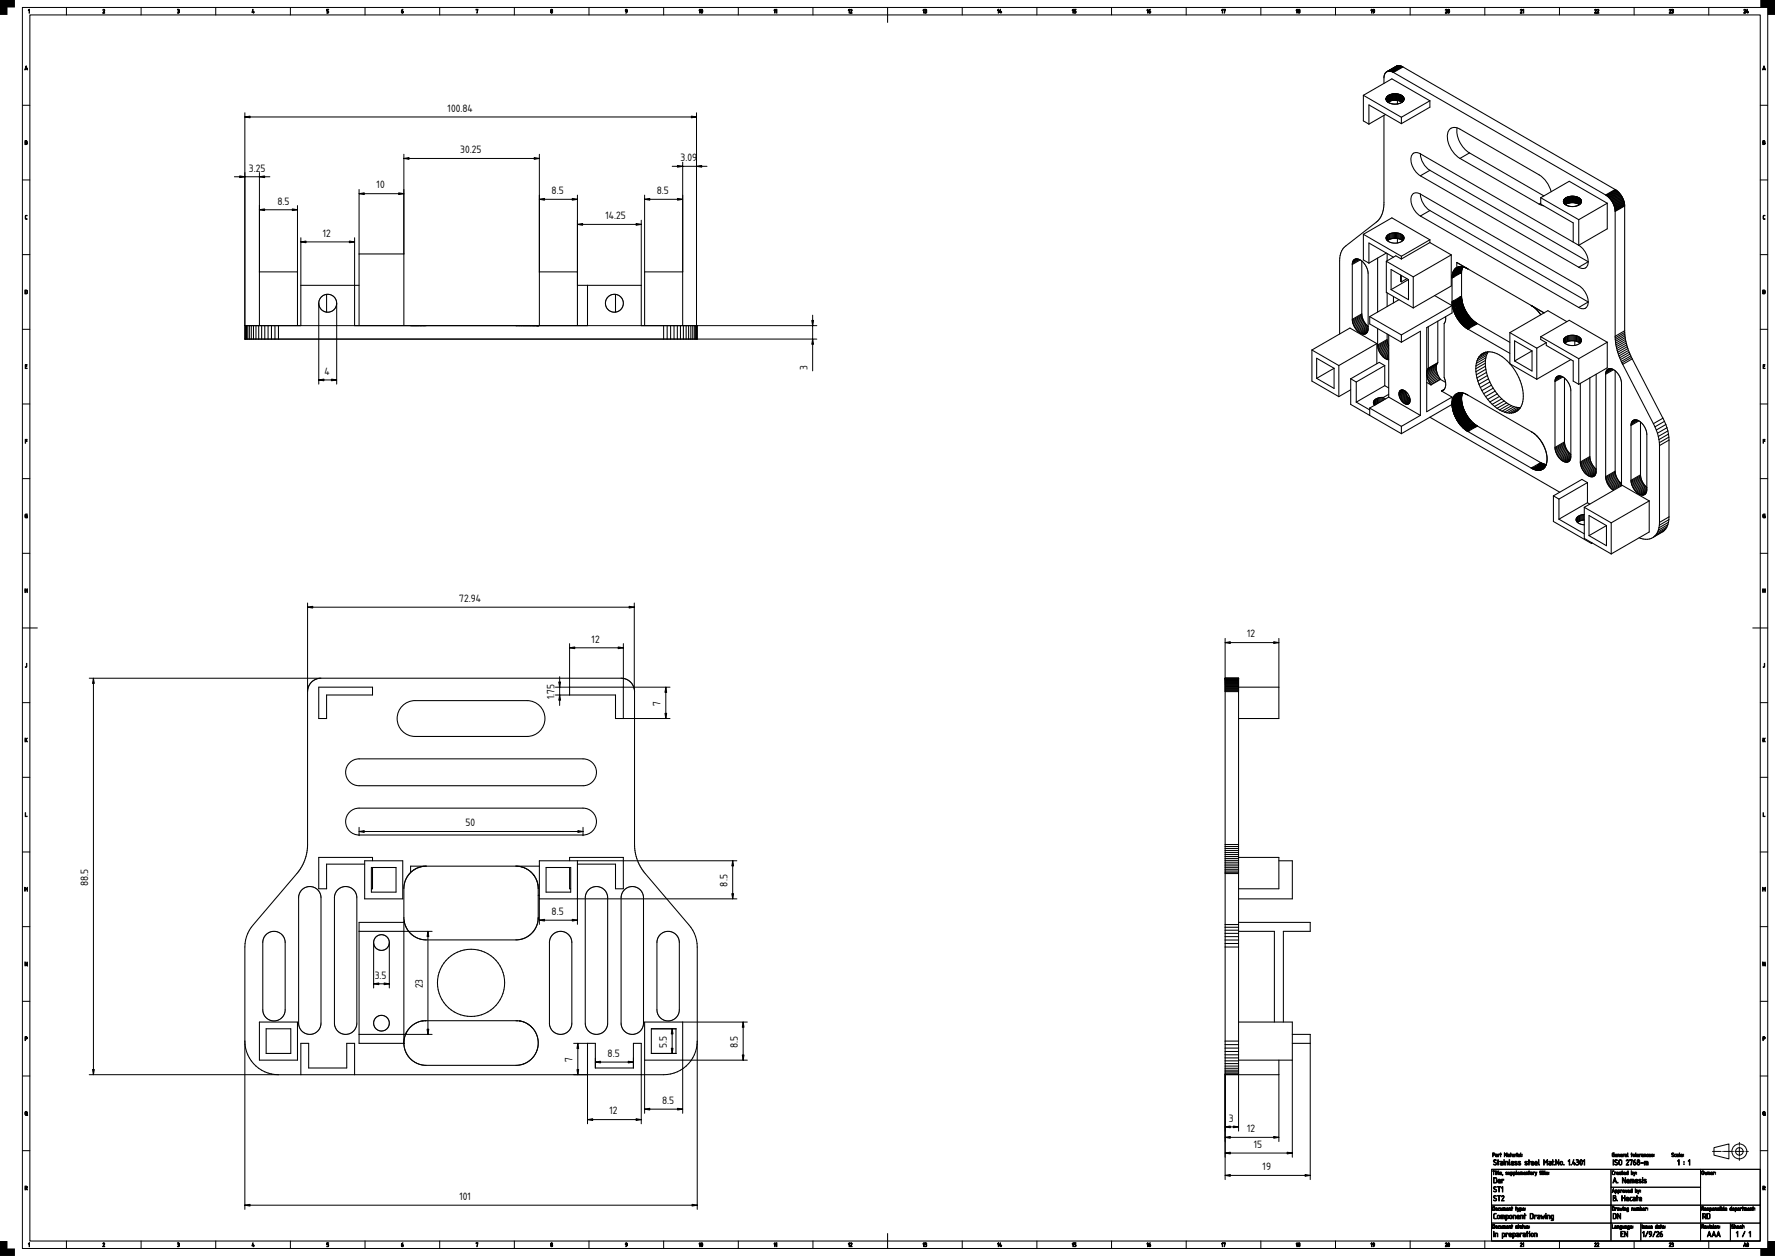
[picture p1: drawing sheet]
<svg xmlns="http://www.w3.org/2000/svg" width="1189mm" height="841mm" viewBox="0 0 1189 841" stroke-linecap="round" stroke-linejoin="round" font-family="sans-serif">
<defs><g id="words">
<g font-size="6.7">
<text x="300" y="75">100.84</text>
<text x="308" y="103">30.25</text>
<text x="456" y="108">3.09</text>
<text x="167" y="115">3.25</text>
<text x="252" y="126">10</text>
<text x="369" y="130">8.5</text>
<text x="440" y="130">8.5</text>
<text x="186" y="137">8.5</text>
<text x="406" y="147">14.25</text>
<text x="216" y="158">12</text>
<text x="217" y="251">4</text>
<text x="541" y="248" transform="rotate(-90 541 248)">3</text>
<text x="308" y="403">72.94</text>
<text x="396" y="430">12</text>
<text x="835" y="427">12</text>
<text x="371" y="468" transform="rotate(-90 371 468)">1.75</text>
<text x="442" y="473" transform="rotate(-90 442 473)">7</text>
<text x="312" y="553">50</text>
<text x="59" y="593" transform="rotate(-90 59 593)">88.5</text>
<text x="487" y="594" transform="rotate(-90 487 594)">8.5</text>
<text x="369" y="613">8.5</text>
<text x="251" y="655">3.5</text>
<text x="283" y="662" transform="rotate(-90 283 662)">23</text>
<text x="447" y="702" transform="rotate(-90 447 702)">5.5</text>
<text x="494" y="702" transform="rotate(-90 494 702)">8.5</text>
<text x="407" y="708">8.5</text>
<text x="384" y="711" transform="rotate(-90 384 711)">7</text>
<text x="443" y="739">8.5</text>
<text x="408" y="746">12</text>
<text x="823" y="751">3</text>
<text x="835" y="758">12</text>
<text x="840" y="769">15</text>
<text x="846" y="784">19</text>
<text x="308" y="804">101</text>
</g>
</g></defs>
<path d="M20 10h1159v821h-1159zM594 5v10M15 420h10M1174 420h10M999 783h180v48h-180zM594 826v10" fill="none" stroke="#000" stroke-width=".7"/>
<g fill="none" stroke="#000" stroke-width=".67">
<path d="M15 5h1169v831h-1169zM44 5v5M94 5v5M144 5v5M194 5v5M244 5v5M294 5v5M344 5v5M394 5v5M444 5v5M494 5v5M544 5v5"/>
<path d="M644 5v5M694 5v5M744 5v5M794 5v5M844 5v5M894 5v5M944 5v5M994 5v5M1044 5v5M1094 5v5M1144 5v5M15 70h5"/>
<path d="M1179 70h5M15 120h5M1179 120h5M15 170h5M1179 170h5M15 220h5M1179 220h5M15 270h5M1179 270h5M15 320h5M1179 320h5M15 370h5"/>
<path d="M1179 370h5M15 470h5M1179 470h5M15 520h5M1179 520h5M15 570h5M1179 570h5M316 587h.1M15 620h5M1179 620h5M15 670h5M1179 670h5"/>
<path d="M15 720h5M1179 720h5M15 770h5M1148 768l10-2v10l-10-3zM1179 770h5M999 783h80v24h-80zM1079 795h60v12h-60zM1079 783h60v12h-60zM1139 783h40v24h-40zM999 807h80v12h-80zM999 819h80v12h-80zM1079 807h60v12h-60z"/>
<path d="M1079 819h20v12h-20zM1099 819h40v12h-40zM1139 819h20v12h-20zM1139 807h40v12h-40zM1159 819h20v12h-20zM44 831v5M94 831v5M144 831v5M194 831v5M244 831v5M294 831v5M344 831v5"/>
<path d="M394 831v5M444 831v5M494 831v5M544 831v5M644 831v5M694 831v5M744 831v5M794 831v5M844 831v5M894 831v5M944 831v5M994 831v5"/>
<path d="M1044 831v5M1094 831v5M1144 831v5"/>
<circle cx="1165" cy="771" r="5"/>
<circle cx="1165" cy="771" r="2.5"/>
</g>
<g fill="#000" stroke="#000" stroke-width=".67">
<path d="M20 6v3v-2h-1zM69 6l1 1-1 2h1h-1l1-2zM119 6h1v1a1 1 0 0 1 0 1 1 1 0 0 1-1 1 .7 .7 0 0 0 1-1 .7 .7 0 0 0-1-1h1zM169 6v2h1v1l-1-1zM219 6h1h-1v1l1 1v1h-1l1-1-1-1zM319 6h1l-1 3 1-3-1 1zM17 144h1l-1 1v1l1 1-1-1zM1181 144h1l-1 1v1l1 1-1-1zM17 244h1h-1v1h1h-1v2h1h-1zM1181 244h1h-1v1h1h-1v2h1h-1zM17 294h1h-1v1h1h-1v2zM1181 294h1h-1v1h1h-1v2z"/>
<path d="M17 344h1l-1 1v2h1v-2v2l-1-1zM1181 344h1l-1 1v2h1v-2v2l-1-1zM17 394v1h1v-1v3v-2h-1v2zM1181 394v1h1v-1v3v-2h-1v2zM18 444v2l-1 1 1-1zM1182 444v2l-1 1 1-1zM17 494v1l1-1v1v2l-1-2v2zM1181 494v1l1-1v1v2l-1-2v2zM17 544v3h1h-1zM1181 544v3h1h-1zM17 594v1l1-1v3v-2l-1 1v-1v2zM1181 594v1l1-1v3v-2l-1 1v-1v2z"/>
<path d="M17 644l1 2v-2v3l-1-2v2zM1181 644l1 2v-2v3l-1-2v2zM20 832v3v-2h-1zM69 832l1 1-1 2h1h-1l1-2zM119 832h1v1a1 1 0 0 1 0 1 1 1 0 0 1-1 1 .7 .7 0 0 0 1-1 .7 .7 0 0 0-1-1h1zM169 832v2h1v1l-1-1zM219 832h1h-1v1l1 1v1h-1l1-1-1-1zM319 832h1l-1 3 1-3-1 1z"/>
<path d="M269 7l1-1-1 1a.8 .8 0 0 1 1 1 .8 .8 0 0 1 0 1 .8 .8 0 0 1-1-1zM269 8h1z"/>
<path d="M369 8a.5 .5 0 0 0 1 0 .5 .5 0 0 0-1 0zM369 7a.5 .5 0 0 0 1 0 .5 .5 0 0 0-1 0zM369 6h1v1a.9 .9 0 0 1 0 1 .9 .9 0 0 1-1 0z"/>
<path d="M419 6a1.5 1.5 0 0 1 0 3l1-1-1-1zM419 7a.5 .5 0 0 0 1 0 .5 .5 0 0 0-1 0z"/>
<path d="M469 6v3v-2h-1zM470 6v3v-2zM470 6a1.2 1.2 0 0 1 1 1 1.2 1.2 0 0 1-1 2z"/>
<path d="M519 6v3v-2h-1zM520 6v3v-2z"/>
<path d="M569 6v3v-2h-1zM570 6l1 1-1 2h1h-2l1-2z"/>
<path d="M619 6v3v-2h-1zM619 6h1l1 1a1 1 0 0 1 0 1 1.1 1.1 0 0 1-2 1 .7 .7 0 0 0 1-1 .7 .7 0 0 0 0-1z"/>
<path d="M669 6v3v-2h-1zM670 6v2h1l-1 1-1-1z"/>
<path d="M719 6v3v-2h-1zM719 6h2h-1v1l1 1-1 1h-1l1-1-1-1z"/>
<path d="M769 6v3v-2h-1zM770 7v-1v1a.8 .8 0 0 1 1 1 .8 .8 0 0 1-1 1 .8 .8 0 0 1-1-1z"/>
<path d="M819 6v3v-2h-1zM819 6h2l-1 3v-3v1z"/>
<path d="M869 6v3v-2h-1zM870 8a.5 .5 0 0 0 1 0 .5 .5 0 0 0-1 0zM870 6l1 1a.9 .9 0 0 1 0 1 .9 .9 0 0 1-1 0z"/>
<path d="M919 6v3v-2h-1zM920 6a1.5 1.5 0 0 1 0 3v-1v-1z"/>
<path d="M968 6l1 1-1 2h1h-1l1-2zM970 6v3l1-2zM970 6a1.2 1.2 0 0 1 1 1 1.2 1.2 0 0 1-1 2z"/>
<path d="M1018 6l2 1-1 2h1h-2l1-2zM1020 6v3v-2z"/>
<path d="M1068 6l1 1-1 2h1h-1l1-2zM1070 6l1 1-1 2h1h-1l1-2z"/>
<path d="M1118 6l1 1-1 2h1h-1l1-2zM1120 6h1v1a1 1 0 0 1 0 1 1 1 0 0 1-1 1 .7 .7 0 0 0 1-1 .7 .7 0 0 0-1-1h1z"/>
<path d="M1168 6l1 1-1 2h1h-1l1-2zM1170 6v2h1v1l-1-1z"/>
<path d="M17 44l1 3v-1l-1 1zM18 45l-1 1h1z"/>
<path d="M1181 44l1 3v-1l-1 1zM1181 45v1h1z"/>
<path d="M17 94l1 1v1v1h-1zM17 96v1l1-1zM17 94v1h1z"/>
<path d="M1181 94l1 1v1v1h-1zM1181 96v1l1-1zM1181 94v1h1z"/>
<path d="M17 194v3h1v-2zM17 194l1 1v2h-1z"/>
<path d="M1181 194v3h1v-2zM1181 194l1 1v2h-1z"/>
<path d="M17 694v2l1-1zM17 694h1v1v1h-1v1z"/>
<path d="M1181 694v2l1-1zM1181 694h1v1v1h-1v1z"/>
<path d="M17 745v1l1 1v-2zM17 744l1 1v2l-1-1z"/>
<path d="M1181 745v1l1 1v-2zM1181 744l1 1v2l-1-1z"/>
<path d="M1000 772v1h1v-1zM1000 772h1v1l-1 1v1zM1002 774h1zM1002 773h1v2l-1-1h1zM1003 773h1l-1 2zM1005 772l1 1h-1v2zM1008 772v1l1-1v3v-2l-1 1v-1v2zM1010 774h1zM1010 773h1v2l-1-1h1zM1012 772v1v2zM1013 773l1 1zM1013 773h1v1h-1l1 1-1-1zM1015 773h1h-1v2zM1016 773v2zM1017 774h1zM1017 773h1v2l-1-1h1zM1018 772l1 3z"/>
<path d="M1001 777h1h-1l1 1a1 1 0 0 1 0 2 1.1 1.1 0 0 1-2-1l2 1v-1l-2-1zM1003 777l1 1-1 2v-2zM1005 779v1h1v-1zM1005 778h1v2h-1v-1h1v-1zM1007 778v2zM1007 777a.5 .5 0 0 1 1 0 .5 .5 0 0 1-1 0zM1008 778h2v2v-2h-1l-1 2zM1011 777v3zM1013 778l-1 1h2l-1-1zM1012 778h2v1h-2l2 1h-2zM1015 778h1h-1l1 1a.8 .8 0 0 1 0 1 .8 .8 0 0 1-1 0h1l-1-1zM1017 778h1h-1l1 1a.8 .8 0 0 1 0 1 .8 .8 0 0 1-1 0h1l-1-1zM1021 778h2h-1l1 1a.8 .8 0 0 1 0 1 1 1 0 0 1-2 0h2l-2-1zM1024 777v1h1h-1v2v-2zM1026 778v1h1v-1zM1026 778h1v1h-1l1 1h-1zM1028 778v1h1v-1zM1028 778h2v1h-2l2 1h-2zM1030 777l1 3h-1zM1034 777l1 1 1-1v3v-3l-1 2-1-2v3zM1038 779v1h1v-1zM1037 778h2v2h-2v-1h2v-1zM1040 777v1h1h-1v2l-1-2zM1042 777l2 2v-2v3l-2-3v3zM1045 778v1l1 1v-2zM1045 779a1.2 1.2 0 0 1 2 0 1.2 1.2 0 0 1-2 0zM1047 780h1zM1051 777v3v-3h-1zM1052 780h1zM1054 777v2l1-1v1v1l-1-1h-1zM1056 777h1v1a1.3 1.3 0 0 1 0 2 1.3 1.3 0 0 1-1 0 .9 .9 0 0 0 1-1 .9 .9 0 0 0-1-1l1-1zM1059 777a1.8 1.8 0 0 0 0 3l1-2zM1059 777a1.8 1.8 0 0 1 1 1 1.8 1.8 0 0 1-1 2l-1-2zM1061 777v3v-3h-1z"/>
<path d="M1080 777l1 3zM1082 777h1h-1l1 1a1 1 0 0 1 0 2 1 1 0 0 1-1-1l1 1v-1l-2-1zM1085 777v2v1l1-1v-2zM1084 777h2v2v1l-2-1zM1089 777h2l-1 3h1h-2l2-3h-1h-1zM1092 777h1l-1 3 1-3h-1zM1094 777h1l-1 1a1 1 0 0 1 2 0 1.1 1.1 0 0 1-1 2 1 1 0 0 1-1-1zM1094 778v2h1v-1zM1097 779a.7 .7 0 0 0 1 0 .7 .7 0 0 0-1 0zM1097 777a.6 .6 0 0 0 1 0 .6 .6 0 0 0-1 0zM1097 777h1v1a1.1 1.1 0 0 1 0 2 1.1 1.1 0 0 1-1 0 1.1 1.1 0 0 1 0-2zM1099 779h2zM1101 778h3v2l-1-2v2l-1-2-1 2z"/>
<path d="M1080 772h1l-1 1v1h1v-1v2l-1-1zM1082 773l1 1zM1082 773h1v1h-1l1 1-1-1zM1084 773h1v2l-1-2v2zM1086 773v1zM1085 773h1v1h-1l1 1-1-1zM1087 773h1h-1v2zM1088 773h2v2l-2-1h1zM1090 772v3zM1093 772v1v2zM1094 773v1l1-1zM1093 774a1 1 0 0 1 2 0 1 1 0 0 1-2 0zM1096 772v3zM1097 773v1zM1097 773h1v1h-1l1 1-2-1zM1098 773h1h-1v2zM1100 774h1zM1100 773h1v2l-1-1h1zM1101 773h1v2v-2h-1v2zM1103 773h1h-1v1l1 1-1-1zM1105 773v1zM1105 773h1v1h-1l1 1-2-1zM1106 773h1h-1l1 1v1l-1-1h1z"/>
<path d="M1120 772h1l-1 1h1a.7 .7 0 0 1 0 1 .7 .7 0 0 1-1 0h1l-1-1zM1122 773h1h-1v1l1 1-1-1zM1123 774h1zM1123 773h1v2l-1-1h1zM1125 772v3zM1126 773l1 1zM1126 773h1v1h-1l1 1-1-1z"/>
<path d="M1124 777l1 3-1-3zM1128 779v1zM1131 777l1 3-1-3z"/>
<path d="M17 794v2l1-1zM17 794l1 1v1v1v-1h-1v1z"/>
<path d="M1000 784h1l-1 3v-3zM1002 785v2zM1003 784v1v2zM1004 784v3zM1005 785l1 1zM1005 785h1v1h-1l1 1-1-1zM1006 786v1zM1009 785h1h-1l1 1v1l-1-1h1zM1010 785l1 1v-1v2l-1-1zM1012 785v1h1v-1zM1012 785a.9 .9 0 0 1 1 1 .9 .9 0 0 1-1 1zM1014 785v1h1v-1zM1014 785a.9 .9 0 0 1 1 1 .9 .9 0 0 1-1 1zM1016 784v3zM1017 785v1zM1017 785h1v1h-1l1 1-2-1zM1018 785a1.2 1.2 0 0 1 2 0 1.2 1.2 0 0 1 0 2l-1-2v2v-2h-1v2zM1021 785v1zM1021 785h1v1h-1l1 1-2-1zM1022 785h1v2v-2h-1v2zM1024 784l1 1h-1v2zM1025 786h1zM1025 785h1v2l-1-1h1zM1027 785h1h-1v2zM1028 785l1 1v-1v2zM1032 784v1v2zM1033 785v2zM1033 784l1 1v2zM1035 784v3zM1036 785l1 1zM1036 785h1v1h-1l1 1-1-1z"/>
<path d="M1001 795h1h-1l1 1a1 1 0 0 1 0 2 1.1 1.1 0 0 1-2-1l2 1v-1l-2-1zM1003 795h2h-1v3v-3zM1006 795v3v-3h-1z"/>
<path d="M1001 789v3h1v-3zM1000 789h2h1v3h-1h-2zM1004 790v1h1v-1zM1004 790h1v1h-1l1 1h-2zM1006 790h1h-1v2z"/>
<path d="M1080 784h1h-1v2l1 1-1-1zM1081 785h1v2zM1083 785l1 1zM1083 785h1v1h-1l1 1-1-1zM1085 786h1zM1085 785h1v2l-1-1h1zM1086 784l1 1v2zM1088 785l1 1zM1088 785h1v1h-1l1 1-1-1zM1090 785v1v-1zM1089 785h1v-1v3l-1-1zM1093 785v1l1-1zM1093 784v1h1v2l-1-1zM1094 785l1 1v-1v2z"/>
<path d="M1081 796v3v-1h-1zM1081 797l-1 1h1zM1082 797v1h1v-1zM1082 797a.9 .9 0 0 1 1 1 .9 .9 0 0 1-1 1zM1084 797v1h1v-1zM1084 797a.9 .9 0 0 1 1 1 .9 .9 0 0 1-1 1zM1085 797h1v2zM1087 797l1 1v-1zM1087 798a.9 .9 0 0 1 1 0 .9 .9 0 0 1-1 0zM1089 797v1l1-1-1 2zM1091 797v1zM1090 797h1v1h-1l1 1-1-1zM1092 797v1h1v-1zM1092 797h1v-1v3l-1-1zM1095 797v1h1v-1zM1095 796v1h2l-1 2-1-1zM1097 797l1 1v-1l-1 2z"/>
<path d="M1081 789l2 3-1-1h-1l-1 1zM1082 789l-1 2h1zM1083 792h1zM1087 789l1 2 1-2v3l-2-3v3zM1090 790v1h1v-1zM1090 790h1v1h-1l1 1h-1zM1092 790h2l1 2-1-2h-1v2v-2h-1v2zM1096 790v1h1l-1-1zM1096 790h1v1h-1l1 1h-2zM1098 790h1h-1l1 1a.8 .8 0 0 1 0 1 .8 .8 0 0 1-1 0h1l-1-1zM1100 790v2zM1101 790h2h-2l1 1a.8 .8 0 0 1 0 1 .8 .8 0 0 1-1 0h1l-1-1z"/>
<path d="M1140 784v2h1v-1zM1140 784l1 1v2l-1-1zM1142 785v1l1-1v1v-1v2v-1l-1 1zM1144 785h1v2v-2h-1v2zM1146 785l1 1zM1146 785h1v1h-1l1 1-1-1zM1147 785h1l-1 2z"/>
<path d="M1181 794v2l1-1zM1181 794l1 1v1v1v-1h-1v1z"/>
<path d="M1000 808v2h1v-1zM1000 808h1v3h-1zM1002 809l1 1v-1zM1001 810a1 1 0 0 1 2 0 1 1 0 0 1-2 0zM1004 809v1v1v-1zM1005 809v1h1v-1v2l-1-1zM1007 809a1.2 1.2 0 0 1 1 0 1.2 1.2 0 0 1 0 2v-2v2l-1-2v2zM1009 809l1 1zM1009 809h1v1h-1l1 1-1-1zM1011 809h1v2v-2h-1v2zM1013 808v1v2zM1015 808l1 1h-1v2zM1016 809l1 1 1-1-1 2zM1018 809v1h1v-1zM1018 809a.9 .9 0 0 1 1 1 .9 .9 0 0 1-1 1zM1020 809l1 1zM1020 809h1v1h-1l1 1-1-1z"/>
<path d="M1001 801h1h-1l1 1a1 1 0 0 1 0 2 1.1 1.1 0 0 1-2-1l2 1v-1l-2-1zM1003 801h2h-1v3v-3zM1006 801h1l-1 3h1h-1l1-3h-1z"/>
<path d="M1001 813h1h-1v2l1 1h-2zM1003 814v1l1 1v-2zM1002 815a1.5 1.5 0 0 1 3 0 1.5 1.5 0 0 1-3 0zM1005 814h3v2l-1-2v2l-1-2-1 2zM1009 814v2h1v-2zM1009 814a1.4 1.4 0 0 1 1 0 1.4 1.4 0 0 1 0 2h-1v1zM1012 814l-1 1 1 1v-2zM1011 815a1.2 1.2 0 0 1 2 0 1.2 1.2 0 0 1-2 0zM1013 814h2v2v-2h-1l-1 2zM1016 814v1h1v-1zM1016 814h2v1h-2l2 1h-2zM1018 814h2v2v-2h-1l-1 2zM1021 813v1h1h-1v2v-2zM1025 813v3h1l1-3zM1025 813h1h1v3h-1h-1zM1028 814h1h-1v2zM1030 815v1h1v-1zM1030 814h1v2h-1v-1h1v-1zM1032 814l1 1v-1l1 1 1-1-1 2-1-1v1zM1035 814v2zM1035 813a.5 .5 0 0 1 1 0 .5 .5 0 0 1-1 0zM1036 814h2v2v-2h-1l-1 2zM1039 814v2h1v-2zM1039 814h2l-1 3h-1h1v-1a1.4 1.4 0 0 1-1-1 1.4 1.4 0 0 1 0-1z"/>
<path d="M1080 808v2h1v-1zM1080 808h1v3h-1zM1082 809h1h-1v2zM1083 810h1zM1083 809h1v2l-1-1h1zM1085 809v1l1-1v1l1-1-1 2v-1l-1 1zM1087 809v2zM1088 809h1v2v-2h-1v2zM1090 809v1h1v-1zM1090 809h1l-1 2h1l-1-1zM1093 809h1v2v-2h-1v2zM1095 809v1h1v-1v2l-1-1zM1096 809a1.2 1.2 0 0 1 2 0 1.2 1.2 0 0 1 0 2v-2l-1 2v-2h-1v2zM1099 809v1l1-1zM1099 808v1h1v2l-1-1zM1101 809v1zM1100 809h2v1h-1l1 1-2-1zM1102 809h1h-1v2z"/>
<path d="M1081 813v3h1v-3zM1080 813h2h1v3h-1h-2zM1083 813l2 2v-2v3l-1-3-1 3z"/>
<path d="M1080 801h2l1 2-1 1h-2zM1081 802v2h1v-1zM1081 801v1h1v-1zM1086 801l1 1h1v-1v3v-2h-1l-1 2zM1090 802l-1 1h2l-1-1zM1089 802h2v1h-2l2 1h-2zM1092 802h1a1.1 1.1 0 0 0-1 1 1.1 1.1 0 0 0 1 1 1 1 0 0 1-1 0 1 1 0 0 1 0-2zM1094 803v1h1v-1zM1094 802h1v2h-1v-1h1v-1zM1096 801l1 1-1 2v-2zM1098 802v1h1v-1zM1098 802h1l1 1h-2l2 1h-2z"/>
<path d="M1140 808v1h1v-1zM1140 808h1v2v1v-1h-1v1zM1142 809l1 1zM1142 809h1v1h-1l1 1-1-1zM1143 809h2h-1l1 1-1 1-1-1h1zM1145 809v1h1v-1zM1145 809a.9 .9 0 0 1 1 1 .9 .9 0 0 1-1 1zM1147 809l1 1v-1zM1147 810a.9 .9 0 0 1 1 0 .9 .9 0 0 1-1 0zM1149 809h1v2v-2h-1v2zM1150 809h1h-1l1 1v1l-1-1h1zM1152 809v2zM1153 809v1h1v-1zM1153 808v1h1v2l-1-1zM1155 808v3zM1156 809v1zM1156 809h1v1h-1l1 1-2-1zM1159 809v1h1v-1zM1159 809h1v-1v3l-1-1zM1161 809v1zM1161 809h1v1h-1l1 1-2-1zM1162 809v1h1v-1zM1162 809a1.1 1.1 0 0 1 2 1 1.1 1.1 0 0 1-2 1zM1164 810h1zM1164 809h1v2l-1-1h1zM1166 809h1h-1v2zM1167 808l1 1h-1v2zM1168 809a1.2 1.2 0 0 1 2 0 1.2 1.2 0 0 1 0 2l-1-2v2v-2h-1v2zM1171 809l1 1zM1171 809h1v1h-1l1 1-1-1zM1172 809h1v2v-2h-1v2zM1174 808l1 1h-1v2z"/>
<path d="M1141 813v1h1v-1zM1140 813h2v2l1 1-1-1h-1l-1 1zM1144 813v3h1v-3zM1143 813h2v3h-2z"/>
<path d="M269 833l1-1-1 1a.8 .8 0 0 1 1 0 1 1 0 0 1 0 2 .8 .8 0 0 1-1-1zM269 834h1z"/>
<path d="M369 834a.5 .5 0 0 0 1 0 .5 .5 0 0 0-1 0zM369 833a.5 .5 0 0 0 1 0 .5 .5 0 0 0-1 0zM369 832h1v1a.9 .9 0 0 1 0 1 .9 .9 0 0 1-1 0z"/>
<path d="M419 832a1.5 1.5 0 0 1 0 3l1-1-1-1zM419 833a.5 .5 0 0 0 1 0 .5 .5 0 0 0-1 0z"/>
<path d="M469 832v3v-2h-1zM470 832v3v-2zM470 832a1.2 1.2 0 0 1 1 1 1.2 1.2 0 0 1-1 2z"/>
<path d="M519 832v3v-2h-1zM520 832v3v-2z"/>
<path d="M569 832v3v-2h-1zM570 832l1 1-1 2h1h-2l1-2z"/>
<path d="M619 832v3v-2h-1zM619 832h1l1 1a1 1 0 0 1 0 1 1.1 1.1 0 0 1-2 1 .7 .7 0 0 0 1-1 .7 .7 0 0 0 0-1z"/>
<path d="M669 832v3v-2h-1zM670 832v2h1l-1 1-1-1z"/>
<path d="M719 832v3v-2h-1zM719 832h2h-1v1l1 1-1 1h-1l1-1-1-1z"/>
<path d="M769 832v3v-2h-1zM770 833v-1v1a.8 .8 0 0 1 1 0 1.1 1.1 0 0 1-1 2 .8 .8 0 0 1-1-1z"/>
<path d="M819 832v3v-2h-1zM819 832h2l-1 3v-3v1z"/>
<path d="M869 832v3v-2h-1zM870 834a.5 .5 0 0 0 1 0 .5 .5 0 0 0-1 0zM870 832l1 1a.9 .9 0 0 1 0 1 .9 .9 0 0 1-1 0z"/>
<path d="M919 832v3v-2h-1zM920 832a1.5 1.5 0 0 1 0 3v-1v-1z"/>
<path d="M968 832l1 1-1 2h1h-1l1-2zM970 832v3l1-2zM970 832a1.2 1.2 0 0 1 1 1 1.2 1.2 0 0 1-1 2z"/>
<path d="M1000 820v2h1v-1zM1000 820h1v3h-1zM1002 821l1 1v-1zM1001 822a1 1 0 0 1 2 0 1 1 0 0 1-2 0zM1004 821v1v1v-1zM1005 821v1h1v-1v2l-1-1zM1007 821a1.2 1.2 0 0 1 1 0 1.2 1.2 0 0 1 0 2v-2v2l-1-2v2zM1009 821l1 1zM1009 821h1v1h-1l1 1-1-1zM1011 821h1v2v-2h-1v2zM1013 820v1v2zM1015 821h1h-1l1 1v1l-1-1h1zM1017 820l1 1h-1v2zM1018 822h1zM1018 821h1v2l-1-1h1zM1020 820l1 1h-1v2zM1021 821v1h1v-1v2l-1-1zM1023 821h1h-1l1 1v1l-1-1h1z"/>
<path d="M1000 825l1 3zM1001 826h2v2v-2h-1l-1 2zM1006 826v2h1l1-2zM1006 826a1.4 1.4 0 0 1 2 0 1.4 1.4 0 0 1-1 2h-1v1zM1009 826h1h-1v2zM1011 826v1h1v-1zM1011 826h1v1h-1l1 1h-1zM1014 826v2l1-2zM1013 826a1.4 1.4 0 0 1 2 0 1.4 1.4 0 0 1-1 2l-1 1zM1016 827v1h1v-1zM1016 826h1v2h-1v-1h1v-1zM1018 826h2h-1h-1v2zM1020 827l1 1v-1zM1020 826h2v2h-2v-1h1v-1zM1023 825v1h1h-1v2l-1-2zM1024 826v2zM1024 825a.5 .5 0 0 1 1 0 .5 .5 0 0 1-1 0zM1026 826v1v1l1-2zM1025 827a1.2 1.2 0 0 1 2 0 1.2 1.2 0 0 1-2 0zM1028 826h2v2l-1-2h-1v2z"/>
<path d="M1018 832l2 1-1 2h1h-2l1-2zM1020 832v3v-2z"/>
<path d="M1068 832l1 1-1 2h1h-1l1-2zM1070 832l1 1-1 2h1h-1l1-2z"/>
<path d="M1080 820v2l1 1h-1zM1082 821h1v2l-2-1h1zM1083 821h1v2v-2h-1v2zM1085 821v1h1v-1zM1085 821h1v2h-1h1l-1-1zM1087 821v1h1v-1v2l-1-1zM1088 821h2l-1 2-1-1h1zM1090 821v1h1v-1zM1090 821h1v2h-1h1l-1-1zM1092 821l1 1zM1092 821h1v1h-1l1 1-1-1z"/>
<path d="M1086 825h1h-1v1h1h-1v2h1h-1zM1088 825l2 2v-2v3l-2-3v3z"/>
<path d="M1100 820v3zM1101 821h1h-1l1 1v1l-2-1h1zM1102 821h1h-1l1 1v1l-1-1h1zM1104 821v1h1v-1v2l-1-1zM1106 821l1 1zM1106 821h1v1h-1l1 1-1-1zM1109 821v1h1v-1zM1109 821h1v-1v3l-1-1zM1111 821h1v2l-2-1h1zM1112 820l1 1-1 2zM1114 821v1zM1114 821h1v1h-1l1 1-2-1z"/>
<path d="M1101 825v3v-3h-1zM1104 825l-2 3zM1105 825a1.8 1.8 0 0 1 1 1 1.8 1.8 0 0 1-1 2l1-1-1-1zM1105 826a.7 .7 0 0 0 1 0 .7 .7 0 0 0-1 0zM1109 825l-2 3zM1110 825h1l-1 3h1h-2l2-3h-1h-1zM1112 825h1l-1 1a1 1 0 0 1 2 0 1.1 1.1 0 0 1-1 2 1 1 0 0 1-1-1zM1112 826v2h1v-1z"/>
<path d="M1118 832l1 1-1 2h1h-1l1-2zM1120 832h1v1a1 1 0 0 1 0 1 1 1 0 0 1-1 1 .7 .7 0 0 0 1-1 .7 .7 0 0 0-1-1h1z"/>
<path d="M1140 820v1h1v-1zM1140 820h1v1v2v-1h-1v1zM1142 821l1 1zM1142 821h1v1h-1l1 1-1-1zM1143 821l1 1 1-1-1 2zM1145 821v2zM1146 821h1h-1l1 1v1l-1-1h1zM1148 821v2zM1147 820a.5 .5 0 0 1 1 0 .5 .5 0 0 1-1 0zM1149 821v1v-1zM1148 822a1 1 0 0 1 2 0 1 1 0 0 1-2 0zM1150 821h1v2v-2h-1v2z"/>
<path d="M1145 825l1 3v-1h-2v1zM1145 825l-1 2h1zM1148 825l1 3v-1h-2v1zM1148 825l-1 2h1zM1151 825l1 3v-1h-2v1zM1151 825l-1 2h2z"/>
<path d="M1160 820h1l-1 1h1a.7 .7 0 0 1 0 1 .7 .7 0 0 1-1 0h1l-1-1zM1162 820v1h1v2l-1-2v2zM1164 821v1zM1164 821h1v1h-1l1 1-2-1zM1165 821l1 1zM1165 821h1v1h-1l1 1-1-1zM1167 820l1 1h-1v2z"/>
<path d="M1164 825v3v-3h-1zM1169 825l-2 3zM1172 825v3v-3h-1z"/>
<path d="M1169 832v3v-1l-1 1zM1169 833l-1 1h1zM1170 832l1 3v-2zM1170 832a1.2 1.2 0 0 1 1 1 1.2 1.2 0 0 1-1 2z"/>
</g>
<path d="M0 0h10v5h-5v5h-5zM1179 0h10v10h-5v-5h-5zM0 831h5v5h5v5h-10zM1179 836h5v-5h5v10h-10z" fill="#000"/>
<path d="M1147 771h24" fill="none" stroke="#000" stroke-width=".67" stroke-dasharray="6 .7 .1 .7" stroke-dashoffset=".2"/>
<path d="M1165 777v-12" fill="none" stroke="#000" stroke-width=".67" stroke-dasharray="6 .7 .1 .7" stroke-dashoffset="4.6"/>
<g fill="#fff">
<path d="M209 457a9 9 0 0 1 6-3h201a9 9 0 0 1 9 9v102a30 30 0 0 0 7 20l31 36 3 6 1 7v63a22 22 0 0 1-23 23h-257a22 22 0 0 1-23-23v-63l1-7 3-6 31-36a30 30 0 0 0 7-20v-102a9 9 0 0 1 3-6z" fill-rule="evenodd"/>
<path d="M209 457a9 9 0 0 1 6-3h201a9 9 0 0 1 9 9v102a30 30 0 0 0 7 20l31 36 3 6 1 7v63a22 22 0 0 1-23 23h-15v-21h-5v16h-25v-16h-6v21h-155v-21h-6v16h-25v-16h-5v21h-15a22 22 0 0 1-23-23v-63l1-7 3-6 31-36a30 30 0 0 0 7-20v-102a9 9 0 0 1 3-6z" fill-rule="evenodd"/>
<path d="M275 580h86v-4h20v-2h36v21h-5v-16h-25v23h-26v-3l-1 16v4l-3 5-5 4-6 1h-62l-4-1-5-3-2-3-2-5v-23l1-5 3-5z" fill-rule="evenodd"/>
<path d="M275 584l5-3 5-1h61l5 1 3 2 3 2 2 4 1 3v23l-1 5-1 3-4 3-3 2-4 1h-61l-6-1-4-2-3-3-1-3-1-4v-23l1-4z" fill-rule="evenodd"/>
<path d="M234 511l3-2 4-1h149a9 9 0 0 1 9 9 9 9 0 0 1-9 9h-149a9 9 0 0 1-9-5 9 9 0 0 1 2-10z" fill-rule="evenodd"/>
<path d="M234 544l3-2 4-1h149a9 9 0 0 1 9 9 9 9 0 0 1-9 9h-149a9 9 0 0 1-9-5 9 9 0 0 1 2-10z" fill-rule="evenodd"/>
<path d="M275 688l4-3 5-1h65l5 2 4 4 2 5v5l-1 5-3 4-4 3-4 1h-65l-4-1-3-2-3-3-2-4v-4v-4l1-4z" fill-rule="evenodd"/>
<path d="M241 618h30v81h-30z" fill-rule="evenodd"/>
<path d="M270 473l4-3 4-1h75a12 12 0 0 1 12 12 12 12 0 0 1-12 12h-75a12 12 0 0 1-11-7 12 12 0 0 1 3-13z" fill-rule="evenodd"/>
<path d="M241 624h30v69h-30z" fill-rule="evenodd"/>
<path d="M202 596a8 8 0 0 1 8-2 8 8 0 0 1 5 7v84a7 7 0 0 1-7 8 7 7 0 0 1-8-8v-84l1-3z" fill-rule="evenodd"/>
<path d="M418 596a7 7 0 0 1 9-2 7 7 0 0 1 4 7v84a7 7 0 0 1-8 8 7 7 0 0 1-7-8v-84a7 7 0 0 1 2-5z" fill-rule="evenodd"/>
<path d="M394 596a8 8 0 0 1 8-2 8 8 0 0 1 5 7v84a7 7 0 0 1-8 8 7 7 0 0 1-7-8v-84l1-3z" fill-rule="evenodd"/>
<path d="M226 596a8 8 0 0 1 8-2 8 8 0 0 1 5 7v84a7 7 0 0 1-7 8 7 7 0 0 1-8-8v-84l1-3z" fill-rule="evenodd"/>
<path d="M370 626a8 8 0 0 1 8-2 8 8 0 0 1 5 7v54a7 7 0 0 1-7 8 7 7 0 0 1-8-8v-54l1-3z" fill-rule="evenodd"/>
<path d="M214 574h36v2h20v26h-26v-23h-25v16h-5z" fill-rule="evenodd"/>
<path d="M178 626a8 8 0 0 1 8-2 8 8 0 0 1 5 7v45a7 7 0 0 1-7 8 7 7 0 0 1-8-8v-45l1-3z" fill-rule="evenodd"/>
<path d="M442 626a8 8 0 0 1 8-2 8 8 0 0 1 5 7v45a7 7 0 0 1-8 8 7 7 0 0 1-7-8v-45l1-3z" fill-rule="evenodd"/>
<path d="M361 576h26v26h-26z" fill-rule="evenodd"/>
<path d="M244 576h26v26h-26z" fill-rule="evenodd"/>
<path d="M432 684h25v26h-25z" fill-rule="evenodd"/>
<path d="M174 684h25v26h-25z" fill-rule="evenodd"/>
<path d="M393 699h6v16h25v-16h5v21h-36z" fill-rule="evenodd"/>
<path d="M202 699h5v16h25v-16h6v21h-36z" fill-rule="evenodd"/>
<path d="M366 581h16v16h-16z" fill-rule="evenodd"/>
<path d="M249 581h16v16h-16z" fill-rule="evenodd"/>
<path d="M178 689h17v16h-17z" fill-rule="evenodd"/>
<path d="M436 689h17v16h-17z" fill-rule="evenodd"/>
<path d="M381 460h36v21h-5v-16h-31z" fill-rule="evenodd"/>
<path d="M214 460h36v5h-31v16h-5z" fill-rule="evenodd"/>
<path d="M250 581h15v16h-16v-2h1z" fill-rule="evenodd"/>
<path d="M366 581h15v14h1v2h-16z" fill-rule="evenodd"/>
<path d="M381 574h36v21h-5v-16h-25v-3h-6z" fill-rule="evenodd"/>
<path d="M214 574h36v2h-6v3h-25v16h-5z" fill-rule="evenodd"/>
<path d="M241 693h30v6h-30z" fill-rule="evenodd"/>
<path d="M241 618h30v6h-30z" fill-rule="evenodd"/>
<path d="M346 580h15v19l-1-8-3-6-5-4z" fill-rule="evenodd"/>
<path d="M275 580h11l-6 1-5 3z" fill-rule="evenodd"/>
<path d="M381 581h1v14h-1z" fill-rule="evenodd"/>
<path d="M249 581h1v14h-1z" fill-rule="evenodd"/>
<circle cx="316" cy="658" r="22"/>
<circle cx="256" cy="631" r="5"/>
<circle cx="256" cy="685" r="5"/>
</g>
<g fill="none" stroke="#000" stroke-width=".7">
<path d="M209 457a9 9 0 0 1 6-3h201a9 9 0 0 1 9 9v102a30 30 0 0 0 7 20l31 36 3 6 1 7v63a22 22 0 0 1-23 23h-257a22 22 0 0 1-23-23v-63l1-7 3-6 31-36a30 30 0 0 0 7-20v-102a9 9 0 0 1 3-6zM214 460h36v5h-31v16h-5zM270 473l4-3 4-1h75a12 12 0 0 1 12 12 12 12 0 0 1-12 12h-75a12 12 0 0 1-11-7 12 12 0 0 1 3-13zM381 460h36v21h-5v-16h-31zM234 511l3-2 4-1h149a9 9 0 0 1 9 9 9 9 0 0 1-9 9h-149a9 9 0 0 1-9-5 9 9 0 0 1 2-10zM234 544l3-2 4-1h149a9 9 0 0 1 9 9 9 9 0 0 1-9 9h-149a9 9 0 0 1-9-5 9 9 0 0 1 2-10zM244 576h26v26h-26zM250 576v-2h-36v21h5v-16h25M286 580a15 15 0 0 0-15 15v19a15 15 0 0 0 15 15h60a15 15 0 0 0 15-15v-19a15 15 0 0 0-15-15M361 580h-86v4M361 576h26v26h-26zM381 576v-2h36v21h-5v-16h-25"/>
<path d="M202 596a7 7 0 0 1 9-2 7 7 0 0 1 4 7v84a7 7 0 0 1-7 8 7 7 0 0 1-8-8v-84a7 7 0 0 1 2-5zM226 596a7 7 0 0 1 9-2 7 7 0 0 1 4 7v84a7 7 0 0 1-7 8 7 7 0 0 1-8-8v-84a7 7 0 0 1 2-5zM249 581h16v16h-16zM250 581v14h-1M353 582h.1M361 599h.1M366 581h16v16h-16zM381 581v14h1M394 596a7 7 0 0 1 9-2 7 7 0 0 1 4 7v84a7 7 0 0 1-8 8 7 7 0 0 1-7-8v-84a7 7 0 0 1 2-5zM418 596a7 7 0 0 1 9-2 7 7 0 0 1 4 7v84a7 7 0 0 1-8 8 7 7 0 0 1-7-8v-84a7 7 0 0 1 2-5zM241 618h30v81h-30zM178 626a8 8 0 0 1 8-2 8 8 0 0 1 5 7v45a7 7 0 0 1-7 8 7 7 0 0 1-8-8v-45l1-3z"/>
<path d="M241 624h30M370 626a8 8 0 0 1 8-2 8 8 0 0 1 5 7v54a7 7 0 0 1-7 8 7 7 0 0 1-8-8v-54l1-3zM442 626a8 8 0 0 1 8-2 8 8 0 0 1 5 7v45a7 7 0 0 1-8 8 7 7 0 0 1-7-8v-45l1-3zM174 684h25v26h-25zM178 689h17v16h-17zM241 693h30M271 699h.1M275 688l4-3 5-1 62-1a15 15 0 0 1 14 15 15 15 0 0 1-14 15h-60a15 15 0 0 1-14-9 15 15 0 0 1 3-16zM432 684h25v26h-25zM436 689h17v16h-17zM202 720v-21h5v16h25v-16h6v21M393 720v-21h6v16h25v-16h5v21"/>
<circle cx="256" cy="631" r="5"/>
<circle cx="316" cy="658" r="22"/>
<circle cx="256" cy="685" r="5"/>
</g>
<g fill="none" stroke="#000" stroke-width=".67">
<path d="M206 407h219M206 404v59M425 404v57M381 431v29h-9M381 434h36M417 431v29h32M60 454h155M63 454v266M375 453v19M372 465h9M446 460v21M417 481h32"/>
<path d="M241 557h149M241 554v6M390 554v6M387 576h107M491 576v26M361 616h26M361 602v17M494 602h-107v17M250 631v31M261 631v31M271 624h18M287 624v69"/>
<path d="M250 659h11M164 697v113M271 693h18M384 699h9M387 699v21M436 689h17M450 689v16M457 684h44M467 697v113M498 684v26M60 720h127M384 720h9v32"/>
<path d="M399 711h25M399 708v7M424 708v7M429 720v32M432 710v35M436 705h17M501 710h-44v35M393 750h36M432 743h25M164 807h303"/>
</g>
<g fill="#000" stroke="#000" stroke-width=".67">
<path d="M206 407l4-1v1zM421 406l4 1h-4zM381 434l4-1v1zM414 433l3 1h-3zM63 454v4h-1zM374 457h1v3zM375 465v4h-1zM446 460l1 4h-2zM445 478h2l-1 3zM241 557l3-1v1zM387 556l3 1h-3zM491 576v4h-1z"/>
<path d="M361 616h4v1zM383 616h4l-4 1zM490 598h1v4zM287 624v3h-1zM250 659l4-1v1zM257 658l4 1h-4zM286 689h1v4zM387 699l1 3h-2zM450 689l1 3h-1zM498 684v4h-1zM62 716h1v4zM386 716h2l-1 4z"/>
<path d="M399 711h3v1zM421 711h3l-3 1zM450 702h1l-1 3zM497 706h1v4zM393 750l4-1v1zM426 749l3 1h-3zM432 743l3-1v1zM454 742l3 1h-3zM164 807l4-1v2zM463 806l4 1-4 1z"/>
</g>
<g fill="#fff">
<path d="M174 182h25v36h3v-27h39v-21h30v48h90v-36h26v9h42v27h3v-36h25v36h10v9h-303v-9h10z" fill-rule="evenodd"/>
<path d="M202 191h36v27h155v-27h36v27h15v9h-257v-9h15z" fill-rule="evenodd"/>
<path d="M241 170h30v48h-30z" fill-rule="evenodd"/>
<path d="M432 182h25v36h-25z" fill-rule="evenodd"/>
<path d="M174 182h25v36h-25z" fill-rule="evenodd"/>
<path d="M361 182h26v36h-26z" fill-rule="evenodd"/>
<path d="M387 191h6v27h-6z" fill-rule="evenodd"/>
<path d="M238 191h3v27h-3z" fill-rule="evenodd"/>
<path d="M407 199l3-2h2v12a6 6 0 0 1-6-3 6 6 0 0 1 1-7z" fill-rule="evenodd"/>
<path d="M219 197a6 6 0 0 1 7 6 6 6 0 0 1-7 6z" fill-rule="evenodd"/>
<path d="M215 199l4-2v12a6 6 0 0 1-5-4 6 6 0 0 1 1-6z" fill-rule="evenodd"/>
<path d="M412 197a6 6 0 0 1 5 6 6 6 0 0 1-5 6z" fill-rule="evenodd"/>
<path d="M184 218h3v9h-3z" fill-rule="evenodd"/>
<path d="M444 218h3v9h-3z" fill-rule="evenodd"/>
<path d="M182 218h2v9h-2z" fill-rule="evenodd"/>
<path d="M447 218h2v9h-2z" fill-rule="evenodd"/>
<path d="M180 218h2v9h-2z" fill-rule="evenodd"/>
<path d="M449 218h2v9h-2z" fill-rule="evenodd"/>
<path d="M177 218h3v9h-3z" fill-rule="evenodd"/>
<path d="M451 218h3v9h-3z" fill-rule="evenodd"/>
<path d="M175 218h2v9h-2z" fill-rule="evenodd"/>
<path d="M454 218h2v9h-2z" fill-rule="evenodd"/>
<path d="M456 218h2v9h-2z" fill-rule="evenodd"/>
<path d="M173 218h2v9h-2z" fill-rule="evenodd"/>
<path d="M458 218h2v9h-2z" fill-rule="evenodd"/>
<path d="M171 218h2v9h-2z" fill-rule="evenodd"/>
<path d="M460 218h1v9h-1z" fill-rule="evenodd"/>
<path d="M170 218h1v9h-1z" fill-rule="evenodd"/>
<path d="M168 218h2v9h-2z" fill-rule="evenodd"/>
<path d="M461 218h2v9h-2z" fill-rule="evenodd"/>
<path d="M167 218h1v9h-1z" fill-rule="evenodd"/>
<path d="M463 218h1v9h-1z" fill-rule="evenodd"/>
<path d="M166 218h1v9h-1z" fill-rule="evenodd"/>
<path d="M464 218h1v9h-1z" fill-rule="evenodd"/>
<path d="M465 218h1v9h-1z" fill-rule="evenodd"/>
<path d="M165 218h1v9h-1z" fill-rule="evenodd"/>
<path d="M164 218h1v9h-1z" fill-rule="evenodd"/>
<path d="M466 218h1v9h-1z" fill-rule="evenodd"/>
<path d="M164 218v9z" fill-rule="evenodd"/>
<path d="M467 218v9z" fill-rule="evenodd"/>
<path d="M467 218v9z" fill-rule="evenodd"/>
<path d="M164 218v9z" fill-rule="evenodd"/>
<path d="M284 218h1z" fill-rule="evenodd"/>
<path d="M346 218h1z" fill-rule="evenodd"/>
<path d="M347 218h1z" fill-rule="evenodd"/>
<path d="M350 218h1z" fill-rule="evenodd"/>
<path d="M279 218h1z" fill-rule="evenodd"/>
<path d="M352 218h1z" fill-rule="evenodd"/>
<path d="M277 218h1z" fill-rule="evenodd"/>
<path d="M349 218h1z" fill-rule="evenodd"/>
<path d="M276 218h1z" fill-rule="evenodd"/>
<circle cx="411" cy="203" r="6"/>
<circle cx="220" cy="203" r="6"/>
</g>
<g fill="none" stroke="#000" stroke-width=".7">
<path d="M219 197v12M238 191v27h155v-27M241 191h-39v27h-38v9h303v-9h-38v-27h-42M412 197v12M164 218v9M165 218v9M166 218v9M167 218v9M168 218v9M170 218v9M171 218v9M173 218v9"/>
<path d="M174 218v-36h25v36M175 218v9M177 218v9M180 218v9M182 218v9M184 218v9M187 218v9M241 218v-48h30v48M275 218h.1M276 218h.1M277 218h.1M278 218h.1"/>
<path d="M279 218h.1M280 218h.1M281 218h.1M282 218h.1M283 218h.1M284 218h.1M285 218h.1M286 218h.1M346 218h.1M347 218h.1M348 218h.1M349 218h.1"/>
<path d="M350 218h.1M351 218h.1M352 218h.1M353 218h.1M354 218h.1M355 218h.1M356 218h.1M357 218h.1M358 218h.1M359 218h.1M360 218h.1M361 218h.1"/>
<path d="M361 218v-36h26v36M432 218v-36h25v36M444 218v9M447 218v9M449 218v9M451 218v9M454 218v9M456 218v9M458 218v9M460 218v9M461 218v9M463 218v9"/>
<path d="M464 218v9M465 218v9M466 218v9M467 218v9"/>
<circle cx="220" cy="203" r="6"/>
<circle cx="411" cy="203" r="6"/>
</g>
<g fill="none" stroke="#000" stroke-width=".67">
<path d="M164 76v142h383M164 78h303M467 76v142M157 118h24M174 116v66M271 103v67M271 106h90M361 103v79M450 111h24M457 109v73M199 138v44M241 130h30"/>
<path d="M241 127v43M361 133h26M387 131v60M432 133h25M432 131v51M174 140h25M202 159v32M238 159v32M387 150h42M429 147v44M202 162h36M214 203v54"/>
<path d="M226 203v54M544 211v37M164 227h383M214 254h12"/>
</g>
<g fill="#000" stroke="#000" stroke-width=".67">
<path d="M164 78h4v1zM463 78h4l-4 1zM161 118h3l-3 1zM174 118h3v1zM271 106h3v1zM358 106h3l-3 1zM454 111h3l-3 1zM467 111h3v1zM241 130l3-1v1zM267 129l4 1h-4zM361 133h4v1zM383 133h4l-4 1z"/>
<path d="M432 133h3v1zM454 133h3l-3 1zM174 140h3v1zM196 140h3l-3 1zM387 150h3v1zM426 150h3l-3 1zM202 162l3-1v2zM234 161l4 1-4 1zM544 215h1l-1 3zM544 227l1 4h-1zM214 254h3v1zM222 254h4l-4 1z"/>
</g>
<g fill="#fff">
<path d="M821 454h9v6h27v21h-27v93h27v2h9v26h-36v16h48v6h-18v60h6v9h12v6h-12v11h-9v10h-36z" fill-rule="evenodd"/>
<path d="M830 624h24v60h-24z" fill-rule="evenodd"/>
<path d="M821 463h9v102h-9z" fill-rule="evenodd"/>
<path d="M830 684h36v26h-36z" fill-rule="evenodd"/>
<path d="M830 618h48v6h-18v60h-6v-60h-24z" fill-rule="evenodd"/>
<path d="M821 634h9v63h-9z" fill-rule="evenodd"/>
<path d="M830 574h27v21h-27z" fill-rule="evenodd"/>
<path d="M830 460h27v21h-27z" fill-rule="evenodd"/>
<path d="M830 595h27v-19h9v26h-36z" fill-rule="evenodd"/>
<path d="M821 585h9v34h-9z" fill-rule="evenodd"/>
<path d="M830 710h27v10h-27z" fill-rule="evenodd"/>
<path d="M866 693h12v6h-12z" fill-rule="evenodd"/>
<path d="M821 697h9v2h-9z" fill-rule="evenodd"/>
<path d="M821 632h9v2h-9z" fill-rule="evenodd"/>
<path d="M821 629h9v3h-9z" fill-rule="evenodd"/>
<path d="M821 699h9v3h-9z" fill-rule="evenodd"/>
<path d="M821 702h9v2h-9z" fill-rule="evenodd"/>
<path d="M821 627h9v2h-9z" fill-rule="evenodd"/>
<path d="M821 704h9v2h-9z" fill-rule="evenodd"/>
<path d="M821 625h9v2h-9z" fill-rule="evenodd"/>
<path d="M821 623h9v2h-9z" fill-rule="evenodd"/>
<path d="M821 706h9v2h-9z" fill-rule="evenodd"/>
<path d="M821 621h9v2h-9z" fill-rule="evenodd"/>
<path d="M821 708h9v2h-9z" fill-rule="evenodd"/>
<path d="M821 710h9v2h-9z" fill-rule="evenodd"/>
<path d="M821 619h9v2h-9z" fill-rule="evenodd"/>
<path d="M821 712h9v2h-9z" fill-rule="evenodd"/>
<path d="M821 714h9v1h-9z" fill-rule="evenodd"/>
<path d="M821 565h9v2h-9z" fill-rule="evenodd"/>
<path d="M821 567h9v1h-9z" fill-rule="evenodd"/>
<path d="M821 568h9v2h-9z" fill-rule="evenodd"/>
<path d="M821 570h9v1h-9z" fill-rule="evenodd"/>
<path d="M821 571h9v1h-9z" fill-rule="evenodd"/>
<path d="M821 572h9v2h-9z" fill-rule="evenodd"/>
<path d="M821 574h9v1h-9z" fill-rule="evenodd"/>
<path d="M821 715h9v2h-9z" fill-rule="evenodd"/>
<path d="M821 575h9v1h-9z" fill-rule="evenodd"/>
<path d="M821 576h9v1h-9z" fill-rule="evenodd"/>
<path d="M821 577h9v2h-9z" fill-rule="evenodd"/>
<path d="M821 579h9v1h-9z" fill-rule="evenodd"/>
<path d="M821 580h9v1h-9z" fill-rule="evenodd"/>
<path d="M821 581h9v1h-9z" fill-rule="evenodd"/>
<path d="M821 582h9v1h-9z" fill-rule="evenodd"/>
<path d="M821 717h9v1h-9z" fill-rule="evenodd"/>
<path d="M821 583h9v1h-9z" fill-rule="evenodd"/>
<path d="M821 584h9v1h-9z" fill-rule="evenodd"/>
<path d="M821 718h9v1h-9z" fill-rule="evenodd"/>
<path d="M821 719h9h-9z" fill-rule="evenodd"/>
<path d="M821 463h9h-9z" fill-rule="evenodd"/>
<path d="M821 462h9v1h-9z" fill-rule="evenodd"/>
<path d="M821 462h9h-9z" fill-rule="evenodd"/>
<path d="M821 461h9v1h-9z" fill-rule="evenodd"/>
<path d="M821 461h9h-9z" fill-rule="evenodd"/>
<path d="M821 461h9h-9z" fill-rule="evenodd"/>
<path d="M821 460h9v1h-9z" fill-rule="evenodd"/>
<path d="M821 460h9h-9z" fill-rule="evenodd"/>
<path d="M821 459h9v1h-9z" fill-rule="evenodd"/>
<path d="M821 459h9z" fill-rule="evenodd"/>
<path d="M821 459h9z" fill-rule="evenodd"/>
<path d="M821 458l9 1z" fill-rule="evenodd"/>
<path d="M821 719l9 1z" fill-rule="evenodd"/>
<path d="M821 458h9z" fill-rule="evenodd"/>
<path d="M821 457l9 1z" fill-rule="evenodd"/>
<path d="M821 457h9z" fill-rule="evenodd"/>
<path d="M821 457h9z" fill-rule="evenodd"/>
<path d="M821 456l9 1z" fill-rule="evenodd"/>
<path d="M821 456h9z" fill-rule="evenodd"/>
<path d="M821 456h9z" fill-rule="evenodd"/>
<path d="M821 456h9z" fill-rule="evenodd"/>
<path d="M821 455l9 1z" fill-rule="evenodd"/>
<path d="M821 455h9z" fill-rule="evenodd"/>
<path d="M821 455h9z" fill-rule="evenodd"/>
<path d="M821 455h9z" fill-rule="evenodd"/>
<path d="M821 455h9z" fill-rule="evenodd"/>
<path d="M821 455h9z" fill-rule="evenodd"/>
<path d="M821 720h9z" fill-rule="evenodd"/>
<path d="M821 454l9 1z" fill-rule="evenodd"/>
<path d="M821 454h9z" fill-rule="evenodd"/>
<path d="M821 454h9z" fill-rule="evenodd"/>
<path d="M821 454h9z" fill-rule="evenodd"/>
<path d="M821 454h9z" fill-rule="evenodd"/>
<path d="M821 454h9z" fill-rule="evenodd"/>
</g>
<g fill="none" stroke="#000" stroke-width=".7">
<path d="M821 454h9M821 455h9M821 456h9M821 457h9M821 458h9M821 459h9M821 460h9M821 461h9M821 462h9M821 463h9M830 460h27v21h-27M821 565h9"/>
<path d="M821 567h9M821 568h9M821 570h9M821 571h9M821 572h9M821 574h9M821 575h9M821 576h9M821 577h9M821 579h9M821 580h9M830 574h27v21h-27"/>
<path d="M857 576h9v26h-36M821 581h9M821 582h9M821 583h9M821 584h9M821 585h9M821 619h9M830 618h48v6h-18v60M821 634h9M821 632h9M821 629h9M821 627h9"/>
<path d="M821 625h9M821 623h9M821 621h9M830 624h24v60M821 699h9M821 697h9M830 684h36v26h-36M866 693h12v6h-12M821 719h9M821 718h9M821 717h9M821 715h9"/>
<path d="M821 714h9M821 712h9M821 710h9M821 708h9M821 706h9M821 704h9M821 702h9M857 710v10h-36v-266h9v266"/>
</g>
<path d="M821 427v27M821 430h36M857 427v33M878 699v91M821 720v70M830 719v38M857 720v44M866 710v65M821 755h9M821 772h45M821 762h36M821 787h57" fill="none" stroke="#000" stroke-width=".67"/>
<path d="M821 430h3v1zM853 430h4l-4 1zM821 755l3-1v1zM826 754l4 1h-4zM821 772h3v1zM821 762l3-1v1zM853 761l4 1h-4zM862 772h4l-4 1zM821 787l3-1v2zM874 786l4 1-4 1z" fill="#000" stroke="#000" stroke-width=".67"/>
<g fill="#fff">
<path d="M1014 242l12-7v13z"/>
<path d="M882 253l12-6v13z"/>
<path d="M1014 228l12 7-12 7z"/>
<path d="M932 194l11-7v14z"/>
<path d="M1064 359l12-7v13z"/>
<path d="M882 240l12 7-12 6z"/>
<path d="M1064 345l12 7-12 7z"/>
<path d="M929 170l4 2-4 3z"/>
<path d="M933 199l4 2-4 2z"/>
<path d="M939 184l3 3-3 2z"/>
<path d="M976 281l4-2z"/>
<path d="M976 281l3-3 1 1z"/>
<path d="M975 280l4-3v1z"/>
<path d="M975 279l4-2z"/>
<path d="M976 212l3-2h1z"/>
<path d="M976 213l4-3v1z"/>
<path d="M975 212l4-3v1z"/>
<path d="M976 214l4-3z"/>
<path d="M977 283l4-2z"/>
<path d="M977 214l3-3 1 1z"/>
<path d="M975 211l4-3v1z"/>
<path d="M977 215l4-3v1z"/>
<path d="M975 210l3-2h1z"/>
<path d="M974 278l4-3v1z"/>
<path d="M974 210l4-3v1z"/>
<path d="M978 215l3-2h1z"/>
<path d="M974 277l4-2z"/>
<path d="M974 209l4-3v1z"/>
<path d="M978 216l4-3v1z"/>
<path d="M978 285l4-3 1 1z"/>
<path d="M974 277l3-3 1 1z"/>
<path d="M978 216l4-2h1z"/>
<path d="M974 208l3-2h1z"/>
<path d="M973 276l4-3v1z"/>
<path d="M979 217l4-3v1z"/>
<path d="M979 217l4-2h1z"/>
<path d="M973 275l4-3v1z"/>
<path d="M980 218l4-3v1z"/>
<path d="M973 206l4-2z"/>
<path d="M980 287l4-3v1z"/>
<path d="M926 266l2 1-2 1z"/>
<path d="M973 274l4-3v1z"/>
<path d="M980 218l4-2h1z"/>
<path d="M973 273l4-2z"/>
<path d="M973 205l4-3v1z"/>
<path d="M973 204l4-2z"/>
<path d="M981 219l4-2h1z"/>
<path d="M973 273l4-3v1z"/>
<path d="M982 220l4-3z"/>
<path d="M973 272l4-3v1z"/>
<path d="M973 203l3-3 1 1z"/>
<path d="M982 220l4-3 1 1z"/>
<path d="M973 271l3-3v1z"/>
<path d="M976 281l4-2-4 2z"/>
<path d="M975 280l4-2-3 3z"/>
<path d="M976 282l4-3-4 3z"/>
<path d="M975 280l4-3-4 3z"/>
<path d="M976 282l4-2-3 3z"/>
<path d="M975 279l4-2-4 2z"/>
<path d="M975 212l4-2-3 2z"/>
<path d="M976 212l4-2-4 3z"/>
<path d="M975 211l4-2-4 3z"/>
<path d="M976 213l4-2-4 3z"/>
<path d="M977 283l4-2-4 2z"/>
<path d="M974 278l4-2-3 3z"/>
<path d="M975 210l4-2-4 3z"/>
<path d="M976 214l4-3-3 3z"/>
<path d="M977 283l4-2-3 3z"/>
<path d="M974 210l4-2-3 2z"/>
<path d="M977 214l4-2-4 3z"/>
<path d="M974 278l4-3-4 3z"/>
<path d="M977 215l4-2-3 2z"/>
<path d="M974 209l4-2-4 3z"/>
<path d="M978 284l4-2-4 2z"/>
<path d="M974 277l4-2-4 2z"/>
<path d="M974 208l4-2-4 3z"/>
<path d="M978 215l4-2-4 3z"/>
<path d="M973 270l4-2h-1z"/>
<path d="M978 285l4-3-4 3z"/>
<path d="M974 276l3-2-3 3z"/>
<path d="M978 216l4-2-4 2z"/>
<path d="M974 208l3-2-3 2z"/>
<path d="M979 285l4-2-4 2z"/>
<path d="M973 276l4-3-4 3z"/>
<path d="M979 217l4-3-4 3z"/>
<path d="M979 286l4-3-4 3z"/>
<path d="M973 275l4-2-4 2z"/>
<path d="M973 185l4-2h-1z"/>
<path d="M979 217l4-2-4 2z"/>
<path d="M973 270l4-3v1z"/>
<path d="M980 286l3-2-3 2z"/>
<path d="M973 274l4-2-4 3z"/>
<path d="M980 218l4-3-4 3z"/>
<path d="M973 206l4-2-4 2z"/>
<path d="M980 279l2-1-2 1z"/>
<path d="M979 278l3-1-2 2z"/>
<path d="M980 287l4-3-4 3z"/>
<path d="M979 277l2-1-2 2z"/>
<path d="M979 277l2-1-2 1z"/>
<path d="M979 210l3-2-2 2z"/>
<path d="M980 210l2-1-2 2z"/>
<path d="M973 274l4-3-4 3z"/>
<path d="M979 209l3-1-3 2z"/>
<path d="M980 211l3-1-3 1z"/>
<path d="M980 218l4-2-4 2z"/>
<path d="M973 205l4-2-4 3z"/>
<path d="M981 281l2-2-2 2z"/>
<path d="M979 208l2-1-2 2z"/>
<path d="M980 211l3-1-2 2z"/>
<path d="M973 185l4-3v1z"/>
<path d="M978 208l3-1-2 1z"/>
<path d="M981 212l2-1-2 2z"/>
<path d="M978 275l3-1-3 2z"/>
<path d="M981 287l3-2-3 2z"/>
<path d="M978 207l3-1-3 2z"/>
<path d="M981 213l3-1-2 1z"/>
<path d="M978 275l2-1-2 1z"/>
<path d="M973 273l4-2-4 2z"/>
<path d="M973 205l4-3-4 3z"/>
<path d="M978 206l2-1-2 2z"/>
<path d="M982 213l2-1-2 2z"/>
<path d="M982 282l3-1-2 2z"/>
<path d="M977 274l3-1-2 2z"/>
<path d="M982 214l3-1-2 1z"/>
<path d="M977 206l3-1-2 1z"/>
<path d="M981 288l4-3-4 3z"/>
<path d="M977 273l3-1-3 2z"/>
<path d="M981 219l4-2-4 2z"/>
<path d="M973 272l4-2-4 3z"/>
<path d="M983 214l2-1-2 2z"/>
<path d="M973 184l4-2z"/>
<path d="M983 215l3-1-2 1z"/>
<path d="M977 204l3-1-3 2z"/>
<path d="M982 288l4-2-4 2z"/>
<path d="M973 203l4-2-4 3z"/>
<path d="M982 219l4-2-4 3z"/>
<path d="M973 272l4-3-4 3z"/>
<path d="M977 272l2-1-2 2z"/>
<path d="M984 215l2-1-2 2z"/>
<path d="M977 204l2-1-2 1z"/>
<path d="M984 284l3-1-3 2z"/>
<path d="M977 271l2-1-2 2z"/>
<path d="M984 216l3-1-2 1z"/>
<path d="M973 203l3-3-3 3z"/>
<path d="M973 184l4-3z"/>
<path d="M973 268l4-3z"/>
<path d="M977 271l2-1-2 1z"/>
<path d="M977 202l2-1-2 2z"/>
<path d="M985 216l2-1-2 2z"/>
<path d="M977 202l2-1-2 1z"/>
<path d="M985 217l3-2-2 2z"/>
<path d="M977 270l2-1-2 2z"/>
<path d="M1029 315l4-3z"/>
<path d="M973 183l4-2z"/>
<path d="M986 217l2-1-2 1z"/>
<path d="M977 269l2-1-2 2z"/>
<path d="M973 270l4-2-4 2z"/>
<path d="M973 267l4-2z"/>
<path d="M976 200l3-1-2 2z"/>
<path d="M986 217l3-1-2 2z"/>
<path d="M973 270l3-2z"/>
<path d="M973 185l4-2-4 2z"/>
<path d="M973 269l4-2-4 3z"/>
<path d="M973 183l4-3z"/>
<path d="M976 268l3-1-3 2z"/>
<path d="M973 184l4-2-4 3z"/>
<path d="M973 269l4-3-4 3z"/>
<path d="M977 268l2-2-3 2z"/>
<path d="M1027 314l4-2z"/>
<path d="M977 183l2-1-3 1z"/>
<path d="M973 182l4-2z"/>
<path d="M977 267l2-1-2 2z"/>
<path d="M987 218l2-2v1z"/>
<path d="M977 182l2-1-2 2z"/>
<path d="M987 286l2-1z"/>
<path d="M973 182l4-3z"/>
<path d="M977 182l2-1-2 1z"/>
<path d="M977 266l2-1-2 1z"/>
<path d="M1028 315l4-3z"/>
<path d="M980 279l2-2v1z"/>
<path d="M979 278l3-1z"/>
<path d="M980 279l2-1h1z"/>
<path d="M979 277l2-1z"/>
<path d="M980 280l3-1z"/>
<path d="M979 277l2-2v1z"/>
<path d="M979 210l3-2z"/>
<path d="M980 210l2-1z"/>
<path d="M974 266l4-2z"/>
<path d="M979 209l2-2 1 1z"/>
<path d="M980 211l2-2 1 1z"/>
<path d="M981 281l2-2z"/>
<path d="M1030 311l2-1z"/>
<path d="M978 276l3-1z"/>
<path d="M979 208l2-1z"/>
<path d="M980 211l3-1z"/>
<path d="M981 281l3-1z"/>
<path d="M981 212l2-1z"/>
<path d="M978 208l3-2v1z"/>
<path d="M978 275l2-1h1z"/>
<path d="M978 207l2-2 1 1z"/>
<path d="M981 213l3-1z"/>
<path d="M982 282l2-1z"/>
<path d="M978 275l2-2z"/>
<path d="M978 206l2-1z"/>
<path d="M982 213l2-1z"/>
<path d="M982 282l3-1z"/>
<path d="M977 181l2-1-2 2z"/>
<path d="M977 274l3-1z"/>
<path d="M982 214l3-1z"/>
<path d="M977 206l3-2z"/>
<path d="M983 283l2-1z"/>
<path d="M977 265l2-1-2 2z"/>
<path d="M977 273l3-1z"/>
<path d="M983 214l2-1z"/>
<path d="M983 283l3-1z"/>
<path d="M977 273l3-2z"/>
<path d="M983 215l3-1z"/>
<path d="M974 181l4-2z"/>
<path d="M1030 315l5-2z"/>
<path d="M973 267l4-3z"/>
<path d="M977 272l2-1z"/>
<path d="M984 215l2-1z"/>
<path d="M1032 312l3-1z"/>
<path d="M977 181l2-2-2 2z"/>
<path d="M984 284l3-1z"/>
<path d="M977 271l2-1z"/>
<path d="M984 216l3-1z"/>
<path d="M977 265l2-1-2 1z"/>
<path d="M974 266l4-3z"/>
<path d="M984 285l3-1z"/>
<path d="M977 271l2-2z"/>
<path d="M985 216l2-1z"/>
<path d="M976 282l4-2z"/>
<path d="M975 280l4-2z"/>
<path d="M976 213l4-2z"/>
<path d="M976 212l4-2z"/>
<path d="M975 212l4-2z"/>
<path d="M985 285l3-1z"/>
<path d="M977 214l4-2z"/>
<path d="M975 211l4-2z"/>
<path d="M978 284l4-2z"/>
<path d="M975 210l4-2z"/>
<path d="M977 215l4-2z"/>
<path d="M974 278l4-2z"/>
<path d="M985 217l3-2z"/>
<path d="M977 270l2-1z"/>
<path d="M973 207l4-2z"/>
<path d="M978 215l4-2z"/>
<path d="M974 210l4-2z"/>
<path d="M977 180l2-1-2 2z"/>
<path d="M973 266l4-2z"/>
<path d="M978 216l4-2z"/>
<path d="M974 209l4-2z"/>
<path d="M980 279l2-1z"/>
<path d="M980 279l2-2z"/>
<path d="M980 280l3-2z"/>
<path d="M978 285l5-2z"/>
<path d="M979 278l2-2z"/>
<path d="M986 286l2-2z"/>
<path d="M980 211l2-2z"/>
<path d="M980 210l2-2z"/>
<path d="M978 216l5-2z"/>
<path d="M974 208l4-2z"/>
<path d="M986 217l2-1z"/>
<path d="M979 277l2-2z"/>
<path d="M977 269l2-1z"/>
<path d="M979 209l2-2z"/>
<path d="M979 285l4-2z"/>
<path d="M982 282l2-2z"/>
<path d="M981 213l3-2z"/>
<path d="M973 276l4-2z"/>
<path d="M978 276l3-2z"/>
<path d="M976 200l3-2z"/>
<path d="M974 208l3-2z"/>
<path d="M979 217l4-2z"/>
<path d="M978 208l3-2z"/>
<path d="M978 275l2-1z"/>
<path d="M979 286l4-2z"/>
<path d="M986 286l3-1z"/>
<path d="M978 207l2-2z"/>
<path d="M982 214l3-2z"/>
<path d="M973 275l4-2z"/>
<path d="M977 202l2-1z"/>
<path d="M983 283l2-2z"/>
<path d="M979 217l5-2z"/>
<path d="M976 200l3-1z"/>
<path d="M986 217l3-1z"/>
<path d="M976 269l3-2z"/>
<path d="M980 286l4-2z"/>
<path d="M976 183l3-1z"/>
<path d="M977 274l3-2z"/>
<path d="M980 218l4-2z"/>
<path d="M983 215l2-2z"/>
<path d="M974 182l3-3z"/>
<path d="M1030 315l4-2z"/>
<path d="M983 284l3-2z"/>
<path d="M980 287l4-2z"/>
<path d="M973 274l4-2z"/>
<path d="M977 205l3-2z"/>
<path d="M980 218l5-2z"/>
<path d="M976 268l3-1z"/>
<path d="M977 273l2-2z"/>
<path d="M981 287l4-2z"/>
<path d="M984 216l2-2z"/>
<path d="M973 205l4-2z"/>
<path d="M981 219l4-2z"/>
<path d="M984 285l3-2z"/>
<path d="M977 272l2-2z"/>
<path d="M981 288l5-2z"/>
<path d="M977 268l2-2z"/>
<path d="M981 219l5-2z"/>
<path d="M985 285l2-1z"/>
<path d="M985 217l2-2z"/>
<path d="M982 288l4-2z"/>
<path d="M1030 311l3-1z"/>
<path d="M973 272l4-2z"/>
<path d="M987 218l2-1z"/>
<path d="M978 199l1-1-3 2z"/>
<path d="M977 267l2-1z"/>
<path d="M977 201l2-1z"/>
<path d="M977 204l2-2z"/>
<path d="M982 289l5-3z"/>
<path d="M977 203l2-2z"/>
<path d="M986 286l2-1z"/>
<path d="M973 203l4-2z"/>
<path d="M982 220l5-2z"/>
<path d="M973 271l4-2z"/>
<path d="M977 202l2-2z"/>
<path d="M977 270l2-2z"/>
<path d="M977 182l2-1z"/>
<path d="M977 266l2-1z"/>
<path d="M987 218l2-2z"/>
<path d="M977 201l2-2z"/>
<path d="M973 271l3-2z"/>
<path d="M1031 312l3-1z"/>
<path d="M977 182l2-2z"/>
<path d="M977 266l2-2z"/>
<path d="M1026 314l5-2z"/>
<path d="M973 185l3-2z"/>
<path d="M976 268l3-2z"/>
<path d="M1031 315l4-2z"/>
<path d="M977 204l2-1z"/>
<path d="M973 270l4-2z"/>
<path d="M1032 312l2-1z"/>
<path d="M977 181l2-1z"/>
<path d="M977 204l3-1z"/>
<path d="M977 265l2-1z"/>
<path d="M1031 312l2-2z"/>
<path d="M973 185l4-2z"/>
<path d="M973 269l4-2z"/>
<path d="M1031 310h1l-2 1z"/>
<path d="M977 181l2-2z"/>
<path d="M977 183l2-2z"/>
<path d="M1029 315l4-2z"/>
<path d="M977 267l2-2z"/>
<path d="M977 265l2-2z"/>
<path d="M1028 314l4-2z"/>
<path d="M973 269l4-3z"/>
<path d="M1033 312l2-1z"/>
<path d="M977 180l3-1z"/>
<path d="M973 268l4-2z"/>
<path d="M974 265l4-2z"/>
<path d="M977 203l2-1z"/>
<path d="M983 220h1z"/>
<path d="M973 202l1-1z"/>
<path d="M1033 313l3-2z"/>
<path d="M977 265l3-2z"/>
<path d="M973 186l1-1z"/>
<path d="M983 289l1-1z"/>
<path d="M974 266l3-2z"/>
<path d="M1026 314v-1z"/>
<path d="M1066 363v1z"/>
<path d="M974 181l3-2z"/>
<path d="M1034 313l1-1z"/>
<path d="M973 271l3-3z"/>
<path d="M975 180l2-1z"/>
<path d="M977 264l2-1z"/>
<path d="M989 286l1-1z"/>
<path d="M988 217h2z"/>
<path d="M978 199l1-1z"/>
<path d="M1031 310h1z"/>
<path d="M978 183l1-1z"/>
<path d="M975 264l2-1z"/>
<path d="M975 180l1-1z"/>
<path d="M1033 314h1z"/>
<path d="M975 264l1-1z"/>
<path d="M1035 313v-1z"/>
<path d="M975 179h1z"/>
<path d="M915 224v-1z"/>
<path d="M928 49l7-5a5 5 0 0 1 5 1l142 82 3 2 2 4 1 5v83a42 42 0 0 0 5 19l22 42 2 7 1 6v53l-2 5-2 3-9 5h-3l-4-1-19 11-39-22v-17l5-2-87-51-19 11-34-19v-10l-8 5-18-11v-21l18-10v-49l1-6 2-3 22-17a16 16 0 0 0 5-13v-59l-10 6-4-2v-17l14-8v-5z" fill-rule="evenodd"/>
<path d="M928 49a4 4 0 0 1 5 0l142 82 3 2 3 4 1 4v84a42 42 0 0 0 5 19l21 42 3 6 1 6v52a10 10 0 0 1-10 11l-4-1 7-4v-21l-18-10h-1v-68a10 10 0 0 0-8-10 3 3 0 0 0-3 4v69l2 5 4 3-16 10-2-1v-14l-3-2-15 9-87-51 15-8v-5l-8-4a6 6 0 0 0 2-9v-36l1-2v-3l5-2v-5l-12-7 11-7v-20l-14-9v-1l-26-15-19 11v17l4 2 6-3v36l-6 3v5l6 3v11a11 11 0 0 0 7 10v19l-3-2v-13l-3-2-2 1v-14l-18-10-7 4v-49l1-6 2-3 22-17a16 16 0 0 0 5-13v-59h1l11 6 19-11v-5l-26-14-5 3v-5z" fill-rule="evenodd"/>
<path d="M976 176l58 34 3-2 12 7 2-1 26 15v17l-8 5v63a4 4 0 0 1-2 5 4 4 0 0 1-5-2l-2-3-2-4v-53h-1l-3-2v-13l-2-1-23 13-18-10v-7l-30-18-6-7-2-8v-19l1-3 2-3z" fill-rule="evenodd"/>
<path d="M946 103a4 4 0 0 1 5 0l106 61v-17l-25-15v5l22 12v13v-13l-76-43a17 17 0 0 1-8-18 5 5 0 0 1 8-2l53 31a19 19 0 0 1 8 11l12-7 26 15v17l-20 11a12 12 0 0 1 6 15 4 4 0 0 1-6 0l-106-61a12 12 0 0 1-5-14z" fill-rule="evenodd"/>
<path d="M946 130a4 4 0 0 1 5 0l106 61a12 12 0 0 1 6 15 4 4 0 0 1-6 0l-106-61a12 12 0 0 1-5-15z" fill-rule="evenodd"/>
<path d="M980 179l3 1 43 25 3 2 3 4-21 12v6l-22-13-6-5-3-8-1-4v-17z" fill-rule="evenodd"/>
<path d="M933 49l7-4 142 82-7 4z" fill-rule="evenodd"/>
<path d="M930 224l9 5 12-7v56l-21-12z" fill-rule="evenodd"/>
<path d="M980 263l3 2 45 26 3 3 3 5 2 6v4a1.5 1.5 0 0 1 0 2 1.5 1.5 0 0 1-2 0l-47-28-4-4-3-6-1-5z" fill-rule="evenodd"/>
<path d="M992 238a11 11 0 0 1 14 1 34 34 0 0 1 14 30 9 9 0 0 1-14 6 34 34 0 0 1-17-32l1-3z" fill-rule="evenodd"/>
<path d="M951 103l106 61a14 14 0 0 1 7 11l-106-61a14 14 0 0 1-7-11z" fill-rule="evenodd"/>
<path d="M951 130l106 61a14 14 0 0 1 7 11l-106-61a14 14 0 0 1-7-11z" fill-rule="evenodd"/>
<path d="M951 118l7-4 106 61-7 4z" fill-rule="evenodd"/>
<path d="M951 145l7-4 106 61-7 4z" fill-rule="evenodd"/>
<path d="M976 86l55 31a19 19 0 0 1 8 11l-5 3-50-29a18 18 0 0 1-8-16z" fill-rule="evenodd"/>
<path d="M917 212l20-11 10 5 14-8 12 7-34 19z" fill-rule="evenodd"/>
<path d="M997 236a24 24 0 0 1 19 15 24 24 0 0 1 2 22 24 24 0 0 1-19-15 24 24 0 0 1-2-22z" fill-rule="evenodd"/>
<path d="M939 224l34-19v5l-17 9v57l17-10v5l-34 19v-5l12-7v-56l-12 7z" fill-rule="evenodd"/>
<path d="M913 64l19-11 26 14-19 12z" fill-rule="evenodd"/>
<path d="M1032 225l19-11 26 15-20 11z" fill-rule="evenodd"/>
<path d="M913 157l19-11 26 15-19 11z" fill-rule="evenodd"/>
<path d="M1032 132l19-11 26 15-20 11z" fill-rule="evenodd"/>
<path d="M1082 142l6-4v83l-6 4z" fill-rule="evenodd"/>
<path d="M1061 340l26-15 18 10-26 15z" fill-rule="evenodd"/>
<path d="M947 185l25-14v20l-25 15z" fill-rule="evenodd"/>
<path d="M879 234l25-14 18 10-25 15z" fill-rule="evenodd"/>
<path d="M1079 350l26-15v21l-26 15z" fill-rule="evenodd"/>
<path d="M929 175l6-4 4 2 19-11 14 9-25 14z" fill-rule="evenodd"/>
<path d="M1075 251l6-3h1v68l-7 3z" fill-rule="evenodd"/>
<path d="M1011 223l26-15 12 7-17 10v2l4 2-7 4z" fill-rule="evenodd"/>
<path d="M897 245l25-15v14l-17 10v7l-8 5z" fill-rule="evenodd"/>
<path d="M978 106l6-4 50 29-2 1v4l-1 1z" fill-rule="evenodd"/>
<path d="M1011 223l18 10v21l-18-10z" fill-rule="evenodd"/>
<path d="M929 175l18 10v21l-18-10z" fill-rule="evenodd"/>
<path d="M879 234l18 11v21l-18-11z" fill-rule="evenodd"/>
<path d="M1061 340l18 10v21l-18-10z" fill-rule="evenodd"/>
<path d="M1058 257l7-4v53l-7 3z" fill-rule="evenodd"/>
<path d="M1087 244l6-4 21 40-7 4z" fill-rule="evenodd"/>
<path d="M1112 298l6-3v51l-6 4z" fill-rule="evenodd"/>
<path d="M1057 240l20-11v17l-20 11z" fill-rule="evenodd"/>
<path d="M1057 147l20-11v17l-20 11z" fill-rule="evenodd"/>
<path d="M917 273l13-7 21 12-12 7z" fill-rule="evenodd"/>
<path d="M983 289l7-4 42 25-6 3z" fill-rule="evenodd"/>
<path d="M1082 248l3 4 1 4v68l-3-4-1-4z" fill-rule="evenodd"/>
<path d="M1029 233l7-4v2l16 10-23 13z" fill-rule="evenodd"/>
<path d="M1041 255l6-3 1 1v43l-7 4z" fill-rule="evenodd"/>
<path d="M1044 334l19-11v14l-19 11z" fill-rule="evenodd"/>
<path d="M908 256l19-11v13l-19 11z" fill-rule="evenodd"/>
<path d="M1065 253l4-2v63l-3-3-1-5z" fill-rule="evenodd"/>
<path d="M906 177l5-3 1 1v35l-6 4z" fill-rule="evenodd"/>
<path d="M1092 285l6-3 1 1v35l-7 4z" fill-rule="evenodd"/>
<path d="M923 173l6-4v1v5v30l-6 4z" fill-rule="evenodd"/>
<path d="M956 256l2 2 7-4 3 2v4l-3 2 8 4-17 10z" fill-rule="evenodd"/>
<path d="M1048 253l3 4 1 4v43l-3-3-1-4z" fill-rule="evenodd"/>
<path d="M983 220l7-3 21 12v8z" fill-rule="evenodd"/>
<path d="M963 215l5-3v3l-1 2v36l1 3-3-2a10 10 0 0 1-2-11z" fill-rule="evenodd"/>
<path d="M957 219l6-4v28l-6 4z" fill-rule="evenodd"/>
<path d="M1099 283l3 3 1 4v36l-3-3-1-4z" fill-rule="evenodd"/>
<path d="M912 175l3 3 1 5v36l-3-4-1-4z" fill-rule="evenodd"/>
<path d="M1014 228l12 7v13l-12-6z" fill-rule="evenodd"/>
<path d="M932 180l11 7v14l-11-7z" fill-rule="evenodd"/>
<path d="M882 240l12 7v13l-12-7z" fill-rule="evenodd"/>
<path d="M1064 345l12 7v13l-12-6z" fill-rule="evenodd"/>
<path d="M913 64l26 15v4l-22-13v13l-4-2z" fill-rule="evenodd"/>
<path d="M971 86a5 5 0 0 1 5 0 18 18 0 0 0 8 16l-6 4a17 17 0 0 1-8-18z" fill-rule="evenodd"/>
<path d="M1032 225l25 15v17l-3-2v-13l-18-11v-2l-4-2z" fill-rule="evenodd"/>
<path d="M913 157l26 15v1l-4-2-2 1-16-9v13l-4-2z" fill-rule="evenodd"/>
<path d="M908 269l19-11 3 2v4l-3 2a5 5 0 0 0-7 4l1 1-4 2v1z" fill-rule="evenodd"/>
<path d="M1040 332l4 2v14l17 9v4l5 2v1l-26-15z" fill-rule="evenodd"/>
<path d="M946 130a4 4 0 0 1 5 0 14 14 0 0 0 7 11l-7 4a12 12 0 0 1-5-15z" fill-rule="evenodd"/>
<path d="M946 103a4 4 0 0 1 5 0 14 14 0 0 0 7 11l-7 4a12 12 0 0 1-5-14z" fill-rule="evenodd"/>
<path d="M917 212l22 12v5l-22-12z" fill-rule="evenodd"/>
<path d="M917 273l22 12v5l-22-12z" fill-rule="evenodd"/>
<path d="M973 186l6-4v16l-6 4z" fill-rule="evenodd"/>
<path d="M905 254l3 2v13l9 5v4l-12-7z" fill-rule="evenodd"/>
<path d="M905 254l19-11 3 2-19 11z" fill-rule="evenodd"/>
<path d="M1040 332l20-11 3 2-19 11z" fill-rule="evenodd"/>
<path d="M939 79l19-12v5l-19 11z" fill-rule="evenodd"/>
<path d="M917 163l12 6-12 7z" fill-rule="evenodd"/>
<path d="M917 70l11 7-11 6z" fill-rule="evenodd"/>
<path d="M932 180l6 4v4l1 1 3-2h1l-11 7z" fill-rule="evenodd"/>
<path d="M929 64l3-1h4l3 1 1 3v1l-2 1-5 1-3-1-1-2-1-1z" fill-rule="evenodd"/>
<path d="M1048 133l3-1h4l3 1 1 2-1 2-2 1h-5l-2-1-1-1-1-1z" fill-rule="evenodd"/>
<path d="M929 157a8 8 0 0 1 11 2 7 7 0 0 1-10 3 2.5 2.5 0 0 1-1-5z" fill-rule="evenodd"/>
<path d="M923 220l6 4v3l-6 4z" fill-rule="evenodd"/>
<path d="M939 172l19-11v1l-19 11z" fill-rule="evenodd"/>
<path d="M956 219h1v28l-1 3z" fill-rule="evenodd"/>
<path d="M929 196l4 3v4l-4 2z" fill-rule="evenodd"/>
<path d="M1048 137l5-1 5 1-5 1z" fill-rule="evenodd"/>
<path d="M993 262l6-4 1 2-6 4z" fill-rule="evenodd"/>
<path d="M994 264l6-4 1 2-6 4z" fill-rule="evenodd"/>
<path d="M992 259l6-3 1 2-6 4z" fill-rule="evenodd"/>
<path d="M1107 284l7-4 1 2-7 4z" fill-rule="evenodd"/>
<path d="M1108 286l7-4 1 2-7 4z" fill-rule="evenodd"/>
<path d="M991 257l6-3 1 2-6 3z" fill-rule="evenodd"/>
<path d="M995 266l6-4 2 2-7 3z" fill-rule="evenodd"/>
<path d="M929 161l3-1h4v3h-4z" fill-rule="evenodd"/>
<path d="M1048 230l3-2h4v3h-4z" fill-rule="evenodd"/>
<path d="M1109 288l7-4v2l-6 4z" fill-rule="evenodd"/>
<path d="M996 267l7-3 1 1-6 4z" fill-rule="evenodd"/>
<path d="M990 255l6-3 1 2-6 3z" fill-rule="evenodd"/>
<path d="M989 253l7-4v3l-6 3z" fill-rule="evenodd"/>
<path d="M998 269l6-4 2 2-7 4z" fill-rule="evenodd"/>
<path d="M1110 290l6-4 1 3-6 3z" fill-rule="evenodd"/>
<path d="M999 271l7-4 1 1-6 4z" fill-rule="evenodd"/>
<path d="M989 251l6-4 1 2-7 4z" fill-rule="evenodd"/>
<path d="M1111 292l6-3 1 2-7 3z" fill-rule="evenodd"/>
<path d="M1111 294l7-3v2l-7 3z" fill-rule="evenodd"/>
<path d="M989 249l6-4v2l-6 4z" fill-rule="evenodd"/>
<path d="M1001 272l6-4 2 2-6 3z" fill-rule="evenodd"/>
<path d="M1057 206l7-4a4 4 0 0 1-2 4 4 4 0 0 1-5 0z" fill-rule="evenodd"/>
<path d="M1057 179l7-4a4 4 0 0 1-2 4 4 4 0 0 1-5 0z" fill-rule="evenodd"/>
<path d="M1111 296l7-3v2l-6 3z" fill-rule="evenodd"/>
<path d="M988 247l7-4v2l-6 4z" fill-rule="evenodd"/>
<path d="M1003 273l6-3 2 1-7 3z" fill-rule="evenodd"/>
<path d="M930 68l2-1h4v3h-3z" fill-rule="evenodd"/>
<path d="M1112 350l6-4v2l-7 4z" fill-rule="evenodd"/>
<path d="M1004 274l7-3 1 1-6 3z" fill-rule="evenodd"/>
<path d="M989 245l6-4v2l-7 4z" fill-rule="evenodd"/>
<path d="M989 243l6-3v1l-6 4z" fill-rule="evenodd"/>
<path d="M1006 275l6-3h2l-6 4z" fill-rule="evenodd"/>
<path d="M1111 352l7-4v2l-7 3z" fill-rule="evenodd"/>
<path d="M1057 350l1-1 3-1v3h-3z" fill-rule="evenodd"/>
<path d="M1085 241l7-4v1l-6 4z" fill-rule="evenodd"/>
<path d="M1085 240l6-4 1 1-7 4z" fill-rule="evenodd"/>
<path d="M1084 238l7-3v1l-6 4z" fill-rule="evenodd"/>
<path d="M1084 237l6-4 1 2-7 3z" fill-rule="evenodd"/>
<path d="M1084 236l6-4v1l-6 4z" fill-rule="evenodd"/>
<path d="M1083 235l7-4v1l-6 4z" fill-rule="evenodd"/>
<path d="M1083 233l6-3 1 1-7 4z" fill-rule="evenodd"/>
<path d="M1083 232l6-4v2l-6 3z" fill-rule="evenodd"/>
<path d="M1008 276l6-4 2 1-7 3z" fill-rule="evenodd"/>
<path d="M989 242l7-4-1 2-6 3z" fill-rule="evenodd"/>
<path d="M1111 353l7-3-1 1-6 4z" fill-rule="evenodd"/>
<path d="M1082 231l7-4v1l-6 4z" fill-rule="evenodd"/>
<path d="M1082 230l7-4v1l-7 4z" fill-rule="evenodd"/>
<path d="M976 176l7 4-4-1h-3z" fill-rule="evenodd"/>
<path d="M1082 229l6-4 1 1-7 4z" fill-rule="evenodd"/>
<path d="M1086 243l7-4v1l-6 4z" fill-rule="evenodd"/>
<path d="M1086 242l6-4 1 1-7 4z" fill-rule="evenodd"/>
<path d="M1026 205l8 5-2 1-3-4z" fill-rule="evenodd"/>
<path d="M1082 227l6-3v1l-6 4z" fill-rule="evenodd"/>
<path d="M1082 226l6-3v1l-6 3z" fill-rule="evenodd"/>
<path d="M1082 225l6-4v2l-6 3z" fill-rule="evenodd"/>
<path d="M1111 355l6-4-1 2-6 3z" fill-rule="evenodd"/>
<path d="M990 240l6-3v1l-7 4z" fill-rule="evenodd"/>
<path d="M1009 276l7-3h1l-6 4z" fill-rule="evenodd"/>
<path d="M957 256l7-4v1l-6 4z" fill-rule="evenodd"/>
<path d="M958 257l6-4 1 1-7 3z" fill-rule="evenodd"/>
<path d="M957 255l6-4 1 1-7 4z" fill-rule="evenodd"/>
<path d="M956 254l7-4v1l-6 4z" fill-rule="evenodd"/>
<path d="M936 160l3 1-3 2z" fill-rule="evenodd"/>
<path d="M1055 228l3 2-3 1z" fill-rule="evenodd"/>
<path d="M956 253l7-3-7 4z" fill-rule="evenodd"/>
<path d="M929 224h1v8l-1-3z" fill-rule="evenodd"/>
<path d="M956 252l6-3 1 1-7 3z" fill-rule="evenodd"/>
<path d="M956 252l6-4v1l-6 3z" fill-rule="evenodd"/>
<path d="M1043 304l6-3h1l-7 4z" fill-rule="evenodd"/>
<path d="M1060 314l6-3h1l-7 4z" fill-rule="evenodd"/>
<path d="M1077 324l6-4 1 1-7 4z" fill-rule="evenodd"/>
<path d="M1094 327l6-4 1 1-7 3z" fill-rule="evenodd"/>
<path d="M907 219l6-4 1 1-7 3z" fill-rule="evenodd"/>
<path d="M1094 327l7-3-6 4z" fill-rule="evenodd"/>
<path d="M907 219l7-3-6 4z" fill-rule="evenodd"/>
<path d="M907 218l6-4v1l-6 4z" fill-rule="evenodd"/>
<path d="M1093 326l7-4v1l-6 4z" fill-rule="evenodd"/>
<path d="M1060 315l7-4v1l-6 4z" fill-rule="evenodd"/>
<path d="M1043 305l7-4v1l-6 4z" fill-rule="evenodd"/>
<path d="M1076 323l7-3-6 4z" fill-rule="evenodd"/>
<path d="M1059 314l7-4v1l-6 3z" fill-rule="evenodd"/>
<path d="M1043 304l6-4v1l-6 3z" fill-rule="evenodd"/>
<path d="M1077 325l7-4v1l-6 3z" fill-rule="evenodd"/>
<path d="M1078 325l6-3-6 4z" fill-rule="evenodd"/>
<path d="M1076 323l7-4v1l-7 3z" fill-rule="evenodd"/>
<path d="M923 234l7-3v1l-6 3z" fill-rule="evenodd"/>
<path d="M1059 313l7-4v1l-7 4z" fill-rule="evenodd"/>
<path d="M1042 303l7-4v1l-6 4z" fill-rule="evenodd"/>
<path d="M1044 306l6-4 1 1-7 3z" fill-rule="evenodd"/>
<path d="M1061 316l6-4v1l-6 3z" fill-rule="evenodd"/>
<path d="M906 217l7-3-6 4z" fill-rule="evenodd"/>
<path d="M1093 325l6-4 1 1-7 4z" fill-rule="evenodd"/>
<path d="M1095 328l6-4v1l-6 3z" fill-rule="evenodd"/>
<path d="M908 220l6-4 1 1-7 4z" fill-rule="evenodd"/>
<path d="M924 235l6-3-6 4z" fill-rule="evenodd"/>
<path d="M956 251l6-4v1l-6 4z" fill-rule="evenodd"/>
<path d="M1076 322l6-4 1 1-7 4z" fill-rule="evenodd"/>
<path d="M923 234l7-4v1l-7 3z" fill-rule="evenodd"/>
<path d="M1078 326l6-4 1 1-6 4z" fill-rule="evenodd"/>
<path d="M1095 328l6-3h1l-6 4z" fill-rule="evenodd"/>
<path d="M908 221l7-4v1l-6 3z" fill-rule="evenodd"/>
<path d="M1044 306l7-3-6 4z" fill-rule="evenodd"/>
<path d="M1061 316l6-3h1l-6 4z" fill-rule="evenodd"/>
<path d="M1042 302l6-3h1l-7 4z" fill-rule="evenodd"/>
<path d="M1059 312l6-4 1 1-7 4z" fill-rule="evenodd"/>
<path d="M1093 324l6-3-6 4z" fill-rule="evenodd"/>
<path d="M906 217l7-4v1l-7 3z" fill-rule="evenodd"/>
<path d="M926 266l4-2v2l-2 1z" fill-rule="evenodd"/>
<path d="M1110 356l6-3v1l-7 4z" fill-rule="evenodd"/>
<path d="M924 236l6-4v1l-6 4z" fill-rule="evenodd"/>
<path d="M991 239l6-3-1 1-6 3z" fill-rule="evenodd"/>
<path d="M1011 277l6-4h1l-6 4z" fill-rule="evenodd"/>
<path d="M909 221l6-3h1l-7 4z" fill-rule="evenodd"/>
<path d="M1096 329l6-4v1l-6 4z" fill-rule="evenodd"/>
<path d="M1079 327l6-4-6 4z" fill-rule="evenodd"/>
<path d="M1045 307l6-4 1 1-7 4z" fill-rule="evenodd"/>
<path d="M906 216l6-4 1 1-7 4z" fill-rule="evenodd"/>
<path d="M1062 317l6-4v1l-6 3z" fill-rule="evenodd"/>
<path d="M1093 324l6-4v1l-6 3z" fill-rule="evenodd"/>
<path d="M923 233l6-4 1 1-7 4z" fill-rule="evenodd"/>
<path d="M1059 311l6-3-6 4z" fill-rule="evenodd"/>
<path d="M1042 302l6-4v1l-6 3z" fill-rule="evenodd"/>
<path d="M1076 321l6-3-6 4z" fill-rule="evenodd"/>
<path d="M956 250v4l2 4-2-2z" fill-rule="evenodd"/>
<path d="M956 250l6-4v1l-6 4z" fill-rule="evenodd"/>
<path d="M1059 311l6-4v1l-6 3z" fill-rule="evenodd"/>
<path d="M1042 301l6-4v1l-6 4z" fill-rule="evenodd"/>
<path d="M923 232l6-3-6 4z" fill-rule="evenodd"/>
<path d="M906 215l6-3-6 4z" fill-rule="evenodd"/>
<path d="M1076 321l6-4v1l-6 3z" fill-rule="evenodd"/>
<path d="M1093 323l6-4v1l-6 4z" fill-rule="evenodd"/>
<path d="M1079 327l6-4 1 1-6 4z" fill-rule="evenodd"/>
<path d="M1062 317l6-3h1l-6 4z" fill-rule="evenodd"/>
<path d="M1045 308l7-4-6 4z" fill-rule="evenodd"/>
<path d="M909 222l7-4v1l-6 3z" fill-rule="evenodd"/>
<path d="M1096 330l6-4h1l-6 4z" fill-rule="evenodd"/>
<path d="M924 237l6-4v1l-5 3z" fill-rule="evenodd"/>
<path d="M941 262l2 2 1 3-2-2z" fill-rule="evenodd"/>
<path d="M1075 320l7-4v1l-6 4z" fill-rule="evenodd"/>
<path d="M1092 322l7-3-6 4z" fill-rule="evenodd"/>
<path d="M906 215l6-4v1l-6 3z" fill-rule="evenodd"/>
<path d="M923 232l6-4v1l-6 3z" fill-rule="evenodd"/>
<path d="M1058 310l7-4v1l-6 4z" fill-rule="evenodd"/>
<path d="M1042 300l6-3-6 4z" fill-rule="evenodd"/>
<path d="M956 249l6-3-6 4z" fill-rule="evenodd"/>
<path d="M936 67l3 1-3 2z" fill-rule="evenodd"/>
<path d="M910 222l6-3-6 4z" fill-rule="evenodd"/>
<path d="M1097 330l6-4v1l-6 3z" fill-rule="evenodd"/>
<path d="M1063 318l6-4v1l-6 3z" fill-rule="evenodd"/>
<path d="M1046 308l6-4v1l-6 3z" fill-rule="evenodd"/>
<path d="M1080 328l6-4v1l-6 3z" fill-rule="evenodd"/>
<path d="M925 237l5-3v1l-5 3z" fill-rule="evenodd"/>
<path d="M1041 300l7-4v1l-6 3z" fill-rule="evenodd"/>
<path d="M1058 309l7-3-7 4z" fill-rule="evenodd"/>
<path d="M1075 319l7-3-7 4z" fill-rule="evenodd"/>
<path d="M923 231l6-4v1l-6 4z" fill-rule="evenodd"/>
<path d="M906 214l6-4v1l-6 4z" fill-rule="evenodd"/>
<path d="M1092 322l7-4v1l-7 3z" fill-rule="evenodd"/>
<path d="M956 249l6-4v1l-6 3z" fill-rule="evenodd"/>
<path d="M925 238l5-3v1l-4 2z" fill-rule="evenodd"/>
<path d="M1063 318l6-3v1l-5 3z" fill-rule="evenodd"/>
<path d="M1097 330l6-3v1l-5 3z" fill-rule="evenodd"/>
<path d="M1080 328l6-3-5 3z" fill-rule="evenodd"/>
<path d="M910 223l6-4v1l-5 3z" fill-rule="evenodd"/>
<path d="M1046 308l6-3v1l-5 3z" fill-rule="evenodd"/>
<path d="M1109 358l7-4-1 1-7 4z" fill-rule="evenodd"/>
<path d="M956 248l6-4v1l-6 4z" fill-rule="evenodd"/>
<path d="M980 286l6-4v1z" fill-rule="evenodd"/>
<path d="M926 238l4-2v1l-4 2z" fill-rule="evenodd"/>
<path d="M921 267h1v4v-4v4h-1z" fill-rule="evenodd"/>
<path d="M1080 135l6-3h1l-7 4z" fill-rule="evenodd"/>
<path d="M1080 135l6-4v1l-6 3z" fill-rule="evenodd"/>
<path d="M1080 136l7-4-7 4z" fill-rule="evenodd"/>
<path d="M1079 135l7-4-6 4z" fill-rule="evenodd"/>
<path d="M1080 136l7-4v1l-6 3z" fill-rule="evenodd"/>
<path d="M1079 134l7-3-7 4z" fill-rule="evenodd"/>
<path d="M1079 134l6-4 1 1-7 3z" fill-rule="evenodd"/>
<path d="M1081 136l6-3-6 4z" fill-rule="evenodd"/>
<path d="M1079 134l6-4-6 4z" fill-rule="evenodd"/>
<path d="M1081 137l6-4v1l-6 3z" fill-rule="evenodd"/>
<path d="M1078 133l7-4v1l-6 4z" fill-rule="evenodd"/>
<path d="M1081 137l6-3-6 4z" fill-rule="evenodd"/>
<path d="M1081 138l6-4h1l-7 4z" fill-rule="evenodd"/>
<path d="M1078 133l7-4-7 4z" fill-rule="evenodd"/>
<path d="M974 208l6-5-3 3z" fill-rule="evenodd"/>
<path d="M973 206l4-2v1l-4 2z" fill-rule="evenodd"/>
<path d="M1092 284l5-2h1l-6 3z" fill-rule="evenodd"/>
<path d="M906 176l4-2h1l-5 3z" fill-rule="evenodd"/>
<path d="M1042 255l4-3h1l-6 3z" fill-rule="evenodd"/>
<path d="M1075 250l5-3 1 1-6 3z" fill-rule="evenodd"/>
<path d="M1098 331l5-3-5 3z" fill-rule="evenodd"/>
<path d="M911 223l5-3v1l-4 2z" fill-rule="evenodd"/>
<path d="M1047 309l5-3-5 3z" fill-rule="evenodd"/>
<path d="M1064 319l5-3-5 3z" fill-rule="evenodd"/>
<path d="M1081 138l7-4v1l-7 3z" fill-rule="evenodd"/>
<path d="M1078 133l6-4h1l-7 4z" fill-rule="evenodd"/>
<path d="M982 288l7-3z" fill-rule="evenodd"/>
<path d="M1081 138l7-3-7 4z" fill-rule="evenodd"/>
<path d="M1078 132l6-3z" fill-rule="evenodd"/>
<path d="M973 271l6-3-6 3z" fill-rule="evenodd"/>
<path d="M1077 132l7-3z" fill-rule="evenodd"/>
<path d="M1081 139l7-4-6 4z" fill-rule="evenodd"/>
<path d="M958 257l7-3z" fill-rule="evenodd"/>
<path d="M1077 132l7-4z" fill-rule="evenodd"/>
<path d="M1082 139l6-3-6 4z" fill-rule="evenodd"/>
<path d="M956 247l7-3-7 4z" fill-rule="evenodd"/>
<path d="M1027 314l6-4z" fill-rule="evenodd"/>
<path d="M973 206l6-4z" fill-rule="evenodd"/>
<path d="M983 289l6-3-5 2z" fill-rule="evenodd"/>
<path d="M1082 140l6-4z" fill-rule="evenodd"/>
<path d="M1077 131l6-3z" fill-rule="evenodd"/>
<path d="M926 239l4-2v1l-3 1z" fill-rule="evenodd"/>
<path d="M976 282l4-3 3-1z" fill-rule="evenodd"/>
<path d="M977 283l3-3 3-1z" fill-rule="evenodd"/>
<path d="M938 267l4-2-4 3z" fill-rule="evenodd"/>
<path d="M975 279l3-3 3-1z" fill-rule="evenodd"/>
<path d="M938 268l4-3 1 1-4 2z" fill-rule="evenodd"/>
<path d="M938 267l4-3v1l-4 2z" fill-rule="evenodd"/>
<path d="M978 284l3-3 3-1z" fill-rule="evenodd"/>
<path d="M1076 131l7-3z" fill-rule="evenodd"/>
<path d="M1082 140l6-4z" fill-rule="evenodd"/>
<path d="M1012 277l6-4-4 3z" fill-rule="evenodd"/>
<path d="M992 238l4-2-5 3z" fill-rule="evenodd"/>
<path d="M978 284l4-2 2-1z" fill-rule="evenodd"/>
<path d="M939 268l4-2-4 3z" fill-rule="evenodd"/>
<path d="M938 266l4-2-4 3z" fill-rule="evenodd"/>
<path d="M1026 313l5-3-5 4z" fill-rule="evenodd"/>
<path d="M1026 314l7-4z" fill-rule="evenodd"/>
<path d="M937 266l5-3v1l-4 2z" fill-rule="evenodd"/>
<path d="M939 269l4-3-4 3z" fill-rule="evenodd"/>
<path d="M1076 131l7-3z" fill-rule="evenodd"/>
<path d="M1082 140l6-3z" fill-rule="evenodd"/>
<path d="M979 285l4-2 2-1z" fill-rule="evenodd"/>
<path d="M979 286l4-3 3-1z" fill-rule="evenodd"/>
<path d="M973 275l4-2 3-1z" fill-rule="evenodd"/>
<path d="M983 220l5-3z" fill-rule="evenodd"/>
<path d="M974 201l4-2-5 4z" fill-rule="evenodd"/>
<path d="M937 265l4-2h1l-5 3z" fill-rule="evenodd"/>
<path d="M939 269l4-3 1 1-4 2z" fill-rule="evenodd"/>
<path d="M1082 141l6-4z" fill-rule="evenodd"/>
<path d="M1076 131l6-4z" fill-rule="evenodd"/>
<path d="M981 219l4-3v1l-4 2z" fill-rule="evenodd"/>
<path d="M973 186l5-3-4 2z" fill-rule="evenodd"/>
<path d="M1075 131l7-4z" fill-rule="evenodd"/>
<path d="M1082 141l6-3z" fill-rule="evenodd"/>
<path d="M1064 319l5-3v1l-4 2z" fill-rule="evenodd"/>
<path d="M1047 309l5-3v1l-4 2z" fill-rule="evenodd"/>
<path d="M1076 249l4-2-5 3z" fill-rule="evenodd"/>
<path d="M1098 331l5-3v1l-4 2z" fill-rule="evenodd"/>
<path d="M912 223l4-2-4 3z" fill-rule="evenodd"/>
<path d="M1042 254l4-2-4 3z" fill-rule="evenodd"/>
<path d="M1093 284l4-3v1l-5 2z" fill-rule="evenodd"/>
<path d="M906 176l4-2-4 2z" fill-rule="evenodd"/>
<path d="M940 269l4-2-4 3z" fill-rule="evenodd"/>
<path d="M937 265l4-3v1l-4 2z" fill-rule="evenodd"/>
<path d="M981 287l6-3z" fill-rule="evenodd"/>
<path d="M1053 224v4z" fill-rule="evenodd"/>
<path d="M934 156h1v4h-1z" fill-rule="evenodd"/>
<path d="M935 156v4z" fill-rule="evenodd"/>
<path d="M1053 224l1 1v3h-1z" fill-rule="evenodd"/>
<path d="M1052 225l1-1v4h-1z" fill-rule="evenodd"/>
<path d="M933 156h1v4h-1z" fill-rule="evenodd"/>
<path d="M938 184h1v5l-1-1z" fill-rule="evenodd"/>
<path d="M1054 225h1v3h-1z" fill-rule="evenodd"/>
<path d="M935 156h1v4h-1z" fill-rule="evenodd"/>
<path d="M933 156v4z" fill-rule="evenodd"/>
<path d="M1052 225v3z" fill-rule="evenodd"/>
<path d="M1060 345h1v3h-1z" fill-rule="evenodd"/>
<path d="M933 48l7-3z" fill-rule="evenodd"/>
<path d="M981 288l7-4z" fill-rule="evenodd"/>
<path d="M1051 225h1v3h-1z" fill-rule="evenodd"/>
<path d="M932 156h1v4h-1z" fill-rule="evenodd"/>
<path d="M1060 345v3z" fill-rule="evenodd"/>
<path d="M936 156h1v4h-1z" fill-rule="evenodd"/>
<path d="M1055 225v3z" fill-rule="evenodd"/>
<path d="M927 239l3-1-3 2z" fill-rule="evenodd"/>
<path d="M937 264l4-2-4 3z" fill-rule="evenodd"/>
<path d="M940 270l4-3-4 3z" fill-rule="evenodd"/>
<path d="M982 288l6-4z" fill-rule="evenodd"/>
<path d="M956 247l7-4-7 4z" fill-rule="evenodd"/>
<path d="M973 204l6-4z" fill-rule="evenodd"/>
<path d="M933 48l6-3z" fill-rule="evenodd"/>
<path d="M937 156v4z" fill-rule="evenodd"/>
<path d="M1055 225h1v4l-1-1z" fill-rule="evenodd"/>
<path d="M932 156v4z" fill-rule="evenodd"/>
<path d="M1050 225h1v3l-1 1z" fill-rule="evenodd"/>
<path d="M1059 345h1v3l-1 1z" fill-rule="evenodd"/>
<path d="M1028 314l6-3z" fill-rule="evenodd"/>
<path d="M1050 225v4z" fill-rule="evenodd"/>
<path d="M931 156h1v4h-1z" fill-rule="evenodd"/>
<path d="M1058 345h1v4h-1z" fill-rule="evenodd"/>
<path d="M1056 225v4z" fill-rule="evenodd"/>
<path d="M937 156h1v4h-1z" fill-rule="evenodd"/>
<path d="M932 48l7-3z" fill-rule="evenodd"/>
<path d="M923 266h1v4h-1z" fill-rule="evenodd"/>
<path d="M923 267v-1v4z" fill-rule="evenodd"/>
<path d="M924 266v3v1z" fill-rule="evenodd"/>
<path d="M932 48l7-4z" fill-rule="evenodd"/>
<path d="M931 157v-1v4z" fill-rule="evenodd"/>
<path d="M1049 225h1v4h-1z" fill-rule="evenodd"/>
<path d="M1058 345v4z" fill-rule="evenodd"/>
<path d="M938 156v1v3z" fill-rule="evenodd"/>
<path d="M1056 225h1v4h-1z" fill-rule="evenodd"/>
<path d="M937 264l4-2-4 2z" fill-rule="evenodd"/>
<path d="M940 270l4-2z" fill-rule="evenodd"/>
<path d="M922 267h1v3l-1 1z" fill-rule="evenodd"/>
<path d="M1107 360l8-5z" fill-rule="evenodd"/>
<path d="M924 266h1v3h-1z" fill-rule="evenodd"/>
<path d="M932 48l6-4z" fill-rule="evenodd"/>
<path d="M1057 225v4z" fill-rule="evenodd"/>
<path d="M930 157h1v3l-1 1z" fill-rule="evenodd"/>
<path d="M1049 225v4z" fill-rule="evenodd"/>
<path d="M938 157h1v4l-1-1z" fill-rule="evenodd"/>
<path d="M1057 346l1-1v4h-1z" fill-rule="evenodd"/>
<path d="M1099 331l4-2z" fill-rule="evenodd"/>
<path d="M912 224l4-3z" fill-rule="evenodd"/>
<path d="M1076 249l4-2-4 2z" fill-rule="evenodd"/>
<path d="M973 269l6-4z" fill-rule="evenodd"/>
<path d="M973 268l4-2z" fill-rule="evenodd"/>
<path d="M927 240l3-2v1l-2 1z" fill-rule="evenodd"/>
<path d="M925 266h1v3h-1z" fill-rule="evenodd"/>
<path d="M931 48l7-4z" fill-rule="evenodd"/>
<path d="M1028 314l6-3z" fill-rule="evenodd"/>
<path d="M939 157v4z" fill-rule="evenodd"/>
<path d="M1057 225l1 4z" fill-rule="evenodd"/>
<path d="M930 157v4z" fill-rule="evenodd"/>
<path d="M1049 226v-1v4z" fill-rule="evenodd"/>
<path d="M1057 346v3z" fill-rule="evenodd"/>
<path d="M1061 345v3z" fill-rule="evenodd"/>
<path d="M937 263l4-1-4 2z" fill-rule="evenodd"/>
<path d="M941 270l3-2z" fill-rule="evenodd"/>
<path d="M931 48l7-4z" fill-rule="evenodd"/>
<path d="M926 266v2v1z" fill-rule="evenodd"/>
<path d="M1048 226h1l-1 4z" fill-rule="evenodd"/>
<path d="M929 157h1l-1 4z" fill-rule="evenodd"/>
<path d="M1057 346v4z" fill-rule="evenodd"/>
<path d="M1058 226v4z" fill-rule="evenodd"/>
<path d="M939 157v4z" fill-rule="evenodd"/>
<path d="M921 268v-1v4z" fill-rule="evenodd"/>
<path d="M931 48l7-4z" fill-rule="evenodd"/>
<path d="M934 63v4z" fill-rule="evenodd"/>
<path d="M1053 131v5z" fill-rule="evenodd"/>
<path d="M934 63l1 4z" fill-rule="evenodd"/>
<path d="M1053 131l1 5z" fill-rule="evenodd"/>
<path d="M934 63v4z" fill-rule="evenodd"/>
<path d="M1053 131v5z" fill-rule="evenodd"/>
<path d="M1054 131v5z" fill-rule="evenodd"/>
<path d="M935 63v4z" fill-rule="evenodd"/>
<path d="M934 63v4z" fill-rule="evenodd"/>
<path d="M1052 131v5z" fill-rule="evenodd"/>
<path d="M935 63v4z" fill-rule="evenodd"/>
<path d="M1054 131v5z" fill-rule="evenodd"/>
<path d="M1052 131v5z" fill-rule="evenodd"/>
<path d="M933 63v4z" fill-rule="evenodd"/>
<path d="M1054 131v5z" fill-rule="evenodd"/>
<path d="M935 63l1 4z" fill-rule="evenodd"/>
<path d="M933 63v4z" fill-rule="evenodd"/>
<path d="M1052 131v5z" fill-rule="evenodd"/>
<path d="M936 63v4z" fill-rule="evenodd"/>
<path d="M1054 131l1 5z" fill-rule="evenodd"/>
<path d="M1051 132v4z" fill-rule="evenodd"/>
<path d="M933 63v4z" fill-rule="evenodd"/>
<path d="M936 63v4z" fill-rule="evenodd"/>
<path d="M1055 132v4z" fill-rule="evenodd"/>
<path d="M1051 132v4z" fill-rule="evenodd"/>
<path d="M932 63v4z" fill-rule="evenodd"/>
<path d="M1029 315l6-4z" fill-rule="evenodd"/>
<path d="M1031 137l1-1v1l2 1z" fill-rule="evenodd"/>
<path d="M1055 132v4z" fill-rule="evenodd"/>
<path d="M936 63v4z" fill-rule="evenodd"/>
<path d="M1051 132v4z" fill-rule="evenodd"/>
<path d="M932 63v4z" fill-rule="evenodd"/>
<path d="M936 63l1 4z" fill-rule="evenodd"/>
<path d="M1055 132l1 4z" fill-rule="evenodd"/>
<path d="M973 267l7-4z" fill-rule="evenodd"/>
<path d="M1051 132v4z" fill-rule="evenodd"/>
<path d="M932 63v4z" fill-rule="evenodd"/>
<path d="M931 48l6-4z" fill-rule="evenodd"/>
<path d="M1056 132v4z" fill-rule="evenodd"/>
<path d="M937 63v4z" fill-rule="evenodd"/>
<path d="M937 263l3-2-3 2z" fill-rule="evenodd"/>
<path d="M1050 132v4z" fill-rule="evenodd"/>
<path d="M932 63v4z" fill-rule="evenodd"/>
<path d="M1056 132v4z" fill-rule="evenodd"/>
<path d="M937 63v5z" fill-rule="evenodd"/>
<path d="M1065 319l4-2v1z" fill-rule="evenodd"/>
<path d="M1048 309l4-2v1z" fill-rule="evenodd"/>
<path d="M1076 248l3-1-3 2z" fill-rule="evenodd"/>
<path d="M913 224l3-2z" fill-rule="evenodd"/>
<path d="M1099 331l4-2z" fill-rule="evenodd"/>
<path d="M1050 132v4z" fill-rule="evenodd"/>
<path d="M931 63v5z" fill-rule="evenodd"/>
<path d="M928 240l2-1v1h-1z" fill-rule="evenodd"/>
<path d="M937 63l1 5z" fill-rule="evenodd"/>
<path d="M1056 132v4z" fill-rule="evenodd"/>
<path d="M1030 315l5-4z" fill-rule="evenodd"/>
<path d="M931 63v5z" fill-rule="evenodd"/>
<path d="M1050 132v4z" fill-rule="evenodd"/>
<path d="M939 157v4z" fill-rule="evenodd"/>
<path d="M1058 226v4z" fill-rule="evenodd"/>
<path d="M1048 226v4z" fill-rule="evenodd"/>
<path d="M929 157v4z" fill-rule="evenodd"/>
<path d="M1056 346h1v4z" fill-rule="evenodd"/>
<path d="M921 268v3z" fill-rule="evenodd"/>
<path d="M938 63v5z" fill-rule="evenodd"/>
<path d="M1056 132l1 4z" fill-rule="evenodd"/>
<path d="M931 63v5z" fill-rule="evenodd"/>
<path d="M1050 132v4z" fill-rule="evenodd"/>
<path d="M973 267l6-4z" fill-rule="evenodd"/>
<path d="M1057 132v4z" fill-rule="evenodd"/>
<path d="M938 63v5z" fill-rule="evenodd"/>
<path d="M930 48l7-4z" fill-rule="evenodd"/>
<path d="M931 64v4z" fill-rule="evenodd"/>
<path d="M1049 132v4z" fill-rule="evenodd"/>
<path d="M1057 132v5z" fill-rule="evenodd"/>
<path d="M938 64v4z" fill-rule="evenodd"/>
<path d="M930 64v4z" fill-rule="evenodd"/>
<path d="M1049 132v5z" fill-rule="evenodd"/>
<path d="M938 64l1 4z" fill-rule="evenodd"/>
<path d="M1057 132v5z" fill-rule="evenodd"/>
<path d="M930 64v4z" fill-rule="evenodd"/>
<path d="M1049 132v5z" fill-rule="evenodd"/>
<path d="M1057 132l1 5z" fill-rule="evenodd"/>
<path d="M939 64v4z" fill-rule="evenodd"/>
<path d="M1030 315l5-3z" fill-rule="evenodd"/>
<path d="M930 64v4z" fill-rule="evenodd"/>
<path d="M1049 133v4z" fill-rule="evenodd"/>
<path d="M930 48l7-4z" fill-rule="evenodd"/>
<path d="M939 64v4z" fill-rule="evenodd"/>
<path d="M1058 132v5z" fill-rule="evenodd"/>
<path d="M1049 133v4z" fill-rule="evenodd"/>
<path d="M930 64v4z" fill-rule="evenodd"/>
<path d="M937 263l3-2z" fill-rule="evenodd"/>
<path d="M957 247l6-4z" fill-rule="evenodd"/>
<path d="M1058 133v4z" fill-rule="evenodd"/>
<path d="M939 64v4z" fill-rule="evenodd"/>
<path d="M1048 133v4z" fill-rule="evenodd"/>
<path d="M930 64v4z" fill-rule="evenodd"/>
<path d="M977 180l3-1-3 1z" fill-rule="evenodd"/>
<path d="M1058 133v4z" fill-rule="evenodd"/>
<path d="M939 64v4z" fill-rule="evenodd"/>
<path d="M940 158v3z" fill-rule="evenodd"/>
<path d="M1059 226v4z" fill-rule="evenodd"/>
<path d="M929 158v3z" fill-rule="evenodd"/>
<path d="M1048 226v4z" fill-rule="evenodd"/>
<path d="M1056 346v4z" fill-rule="evenodd"/>
<path d="M921 268v3z" fill-rule="evenodd"/>
<path d="M930 48l6-4z" fill-rule="evenodd"/>
<path d="M929 240h1l-1 1z" fill-rule="evenodd"/>
<path d="M929 64l1 4z" fill-rule="evenodd"/>
<path d="M1048 133v4z" fill-rule="evenodd"/>
<path d="M1014 276l3-2z" fill-rule="evenodd"/>
<path d="M992 238l3-2z" fill-rule="evenodd"/>
<path d="M1100 332l3-2z" fill-rule="evenodd"/>
<path d="M1042 253l3-1-3 1z" fill-rule="evenodd"/>
<path d="M1066 319l3-1z" fill-rule="evenodd"/>
<path d="M1049 309l3-1z" fill-rule="evenodd"/>
<path d="M906 174l3-1-3 2z" fill-rule="evenodd"/>
<path d="M1093 282l3-1-3 2z" fill-rule="evenodd"/>
<path d="M1076 248l3-1-3 1z" fill-rule="evenodd"/>
<path d="M939 64v4z" fill-rule="evenodd"/>
<path d="M1058 133v4z" fill-rule="evenodd"/>
<path d="M1048 133v4z" fill-rule="evenodd"/>
<path d="M929 64v4z" fill-rule="evenodd"/>
<path d="M930 48l6-4z" fill-rule="evenodd"/>
<path d="M937 262l3-1z" fill-rule="evenodd"/>
<path d="M942 271l2-2z" fill-rule="evenodd"/>
<path d="M1058 133v4z" fill-rule="evenodd"/>
<path d="M939 64v4z" fill-rule="evenodd"/>
<path d="M1048 133v4z" fill-rule="evenodd"/>
<path d="M929 64v4z" fill-rule="evenodd"/>
<path d="M1058 133v4z" fill-rule="evenodd"/>
<path d="M940 65v3z" fill-rule="evenodd"/>
<path d="M926 266v2z" fill-rule="evenodd"/>
<path d="M974 181l4-2z" fill-rule="evenodd"/>
<path d="M1031 315l4-2z" fill-rule="evenodd"/>
<path d="M940 158v3z" fill-rule="evenodd"/>
<path d="M1059 227v2z" fill-rule="evenodd"/>
<path d="M920 268v3z" fill-rule="evenodd"/>
<path d="M1048 133v3z" fill-rule="evenodd"/>
<path d="M929 65v3z" fill-rule="evenodd"/>
<path d="M929 48l7-4z" fill-rule="evenodd"/>
<path d="M974 265l4-2z" fill-rule="evenodd"/>
<path d="M940 65v3z" fill-rule="evenodd"/>
<path d="M1059 133v3z" fill-rule="evenodd"/>
<path d="M929 241l1-1z" fill-rule="evenodd"/>
<path d="M929 65v3z" fill-rule="evenodd"/>
<path d="M1048 133v3z" fill-rule="evenodd"/>
<path d="M974 181l4-2z" fill-rule="evenodd"/>
<path d="M977 179h2l-2 1z" fill-rule="evenodd"/>
<path d="M940 65v3z" fill-rule="evenodd"/>
<path d="M1059 133v3z" fill-rule="evenodd"/>
<path d="M1049 309l2-1z" fill-rule="evenodd"/>
<path d="M1066 319l2-1z" fill-rule="evenodd"/>
<path d="M1093 282l2-1-2 1z" fill-rule="evenodd"/>
<path d="M907 174l1-1-2 1z" fill-rule="evenodd"/>
<path d="M1043 252h1l-2 1z" fill-rule="evenodd"/>
<path d="M1076 248l2-1-2 1z" fill-rule="evenodd"/>
<path d="M978 264l1-1-2 1z" fill-rule="evenodd"/>
<path d="M929 65v3z" fill-rule="evenodd"/>
<path d="M1048 134v2z" fill-rule="evenodd"/>
<path d="M974 181l4-2z" fill-rule="evenodd"/>
<path d="M1031 315l4-2z" fill-rule="evenodd"/>
<path d="M974 180l3-1z" fill-rule="evenodd"/>
<path d="M977 264l3-1z" fill-rule="evenodd"/>
<path d="M1031 315l4-2z" fill-rule="evenodd"/>
<path d="M929 48l7-4z" fill-rule="evenodd"/>
<path d="M1059 134v2z" fill-rule="evenodd"/>
<path d="M940 65v2z" fill-rule="evenodd"/>
<path d="M974 265l3-2z" fill-rule="evenodd"/>
<path d="M1026 205l8 5z" fill-rule="evenodd"/>
<path d="M974 265l4-2z" fill-rule="evenodd"/>
<path d="M1033 313l3-2z" fill-rule="evenodd"/>
<path d="M974 265l4-2z" fill-rule="evenodd"/>
<path d="M929 65v2z" fill-rule="evenodd"/>
<path d="M1048 134v2z" fill-rule="evenodd"/>
<path d="M920 269v1z" fill-rule="evenodd"/>
<path d="M1059 227v2z" fill-rule="evenodd"/>
<path d="M940 158v2z" fill-rule="evenodd"/>
<path d="M976 176l7 4z" fill-rule="evenodd"/>
<path d="M1032 315l2-2z" fill-rule="evenodd"/>
<path d="M978 179h1h-2z" fill-rule="evenodd"/>
<path d="M975 180l2-1z" fill-rule="evenodd"/>
<path d="M940 65v2z" fill-rule="evenodd"/>
<path d="M1059 134v2z" fill-rule="evenodd"/>
<path d="M1034 313l1-1z" fill-rule="evenodd"/>
<path d="M965 262l2-1z" fill-rule="evenodd"/>
<path d="M943 271l1-1z" fill-rule="evenodd"/>
<path d="M929 65v2z" fill-rule="evenodd"/>
<path d="M1047 134v2z" fill-rule="evenodd"/>
<path d="M975 265l2-2z" fill-rule="evenodd"/>
<path d="M977 264l2-1z" fill-rule="evenodd"/>
<path d="M1031 315l4-2z" fill-rule="evenodd"/>
<path d="M974 180l3-1z" fill-rule="evenodd"/>
<path d="M1059 134v2z" fill-rule="evenodd"/>
<path d="M940 65v2z" fill-rule="evenodd"/>
<path d="M978 263v1z" fill-rule="evenodd"/>
<path d="M1034 313l1-2z" fill-rule="evenodd"/>
<path d="M1032 315l2-2z" fill-rule="evenodd"/>
<path d="M966 262l1-1z" fill-rule="evenodd"/>
<path d="M1032 315l2-2z" fill-rule="evenodd"/>
<path d="M974 181l4-2z" fill-rule="evenodd"/>
<path d="M1031 315l3-2z" fill-rule="evenodd"/>
<path d="M974 265l4-2z" fill-rule="evenodd"/>
<path d="M975 180l2-1z" fill-rule="evenodd"/>
<path d="M929 65v2z" fill-rule="evenodd"/>
<path d="M1047 134v2z" fill-rule="evenodd"/>
<path d="M975 265l2-2z" fill-rule="evenodd"/>
<path d="M974 265l4-2z" fill-rule="evenodd"/>
<path d="M929 48l6-4z" fill-rule="evenodd"/>
<path d="M977 180l2-1z" fill-rule="evenodd"/>
<path d="M974 180l3-1z" fill-rule="evenodd"/>
<path d="M1076 248l2-1z" fill-rule="evenodd"/>
<path d="M1043 252h1z" fill-rule="evenodd"/>
<path d="M1050 309h1z" fill-rule="evenodd"/>
<path d="M1067 319h1z" fill-rule="evenodd"/>
<path d="M907 174l1-1z" fill-rule="evenodd"/>
<path d="M1093 282l2-1z" fill-rule="evenodd"/>
<path d="M1101 331h1z" fill-rule="evenodd"/>
<path d="M914 224l1-1z" fill-rule="evenodd"/>
<path d="M1059 134v2z" fill-rule="evenodd"/>
<path d="M940 66v1z" fill-rule="evenodd"/>
<path d="M975 264l1-1z" fill-rule="evenodd"/>
<path d="M974 265l3-2z" fill-rule="evenodd"/>
<path d="M1032 315l2-2z" fill-rule="evenodd"/>
<path d="M977 264l2-1z" fill-rule="evenodd"/>
<path d="M928 66v1z" fill-rule="evenodd"/>
<path d="M1047 134v1z" fill-rule="evenodd"/>
<path d="M977 264l2-1z" fill-rule="evenodd"/>
<path d="M977 179h2z" fill-rule="evenodd"/>
<path d="M928 159v1z" fill-rule="evenodd"/>
<path d="M1047 227v1z" fill-rule="evenodd"/>
<path d="M1056 347v2z" fill-rule="evenodd"/>
<path d="M920 269v1z" fill-rule="evenodd"/>
<path d="M940 159v1z" fill-rule="evenodd"/>
<path d="M1059 227v1z" fill-rule="evenodd"/>
<path d="M975 180l2-1z" fill-rule="evenodd"/>
<path d="M1032 315l2-1z" fill-rule="evenodd"/>
<path d="M940 66v1z" fill-rule="evenodd"/>
<path d="M1059 134v1z" fill-rule="evenodd"/>
<path d="M943 271l1-1z" fill-rule="evenodd"/>
<path d="M938 262l1-1z" fill-rule="evenodd"/>
<path d="M1034 313l1-1z" fill-rule="evenodd"/>
<path d="M975 264l2-1z" fill-rule="evenodd"/>
<path d="M1032 315l2-1z" fill-rule="evenodd"/>
<path d="M1032 315l2-1z" fill-rule="evenodd"/>
<path d="M975 180l1-1z" fill-rule="evenodd"/>
<path d="M978 264l1-1z" fill-rule="evenodd"/>
<path d="M977 179h2z" fill-rule="evenodd"/>
<path d="M1047 134v1z" fill-rule="evenodd"/>
<path d="M928 66v1z" fill-rule="evenodd"/>
<path d="M975 180l1-1z" fill-rule="evenodd"/>
<path d="M975 264l1-1z" fill-rule="evenodd"/>
<path d="M1059 134v1z" fill-rule="evenodd"/>
<path d="M940 66v1z" fill-rule="evenodd"/>
<path d="M978 264v-1z" fill-rule="evenodd"/>
<path d="M975 264l1-1z" fill-rule="evenodd"/>
<path d="M1033 314h1z" fill-rule="evenodd"/>
<path d="M928 66v1z" fill-rule="evenodd"/>
<path d="M973 271l3-3z" fill-rule="evenodd"/>
<path d="M975 180l1-1z" fill-rule="evenodd"/>
<path d="M1035 313v-1z" fill-rule="evenodd"/>
<path d="M975 179h1z" fill-rule="evenodd"/>
<path d="M973 271l3-3z" fill-rule="evenodd"/>
<path d="M975 264h1z" fill-rule="evenodd"/>
</g>
<g fill="none" stroke="#000" stroke-width=".7">
<path d="M929 48a5 5 0 0 0-2 4v4M930 48h-1M930 48h.1M931 48h.1M931 48h-1M931 48h1M932 48h.1M932 48h1M933 48h.1M933 48v1M933 49l142 82M936 44h-1"/>
<path d="M936 44l-7 4M936 44h.1M936 44l-6 4M937 44h-1M937 44h.1M937 44l-7 4M937 44h1M937 44l-6 4M938 44h.1M938 44l-7 4M938 44l-6 4M938 44h1"/>
<path d="M939 44v1M939 44l-7 4M939 45h.1M939 45l-6 3M939 45h1M940 45l142 82M940 45l-7 4M913 64l19-11 26 14M913 64v17l4 2M913 64l26 15M927 77v59a16 16 0 0 1-5 13l-22 17-2 3-1 6v49M928 77l-11 6"/>
<path d="M928 66h.1M928 66l1 1M928 66v1M929 67v1M929 65l-1 1M929 65v2M929 65h.1M929 65v3M929 68h.1M929 64v1M929 64v4M929 64h.1"/>
<path d="M929 68h1M930 64h-1M930 64v4M930 68l3 2h3M930 68h.1M930 64h.1M931 68h-1M931 64h-1M931 64v4M931 68h.1M931 63v1M931 63v5"/>
<path d="M931 63h.1M932 67l-1 1M932 63h-1M932 63v4M932 67h.1M932 63h.1M933 67h-1M933 63h-1M933 63v4M933 67h.1M933 63h.1M934 67h-1"/>
<path d="M934 63h-1M934 63v4M934 67h.1M934 63h.1M934 67h1M934 63h1M935 67h.1M935 63h.1M935 63v4M935 67h1M935 63h1M936 67h.1"/>
<path d="M936 63h.1M936 63v4M936 63v7M936 67h1M936 63h1M937 67h.1M937 63h.1M937 63v4M937 67v1M937 68h1M937 63h1M937 63v5"/>
<path d="M938 68h.1M938 63h.1M938 63v5M938 63v1M938 64h.1M938 64v4M938 68h1M938 64h1M939 64h.1M939 64v4M939 68h.1M939 79v4"/>
<path d="M939 68l-3 2M939 64l1 1M940 68h-1M940 65h.1M940 65v3M940 68h.1M940 65v2M940 67v1M940 67h.1M940 65v1M940 66v1M958 67v5l-19 11"/>
<path d="M958 67l-19 12M939 83l-22-13v13M976 86a18 18 0 0 0 8 16M951 103a4 4 0 0 0-5 0 4 4 0 0 0-1 5 14 14 0 0 0 6 10M951 103a14 14 0 0 0 7 11M951 103l106 61M951 118l106 61M958 114l106 61-7 4M958 114l-7 4M978 106a17 17 0 0 1-8-18 5 5 0 0 1 8-2l53 31a19 19 0 0 1 8 11M978 106l53 31M984 102l50 29"/>
<path d="M984 102l-6 4M951 130l106 61a12 12 0 0 1 6 14 4 4 0 0 1-6 1M951 130a4 4 0 0 0-5 0 4 4 0 0 0-1 5 14 14 0 0 0 6 10M951 130a14 14 0 0 0 7 11M1031 137l3 1M1032 132l19-11 26 15M1032 132v5l22 12v13M1032 132l25 15M1032 136l-1 1M1047 135h.1M1047 135v1M1047 134v1"/>
<path d="M1047 136h1M1047 134h.1M1047 134v2M1048 134h-1M1048 134v2M1048 136h.1M1048 136v1M1048 133v3M1048 133v1M1048 137h.1M1048 133h.1M1048 133v4"/>
<path d="M1048 137l5 1 5-1M1049 133h-1M1049 137h-1M1049 133v4M1049 133h.1M1049 137h.1M1049 132v1M1049 132v5M1049 132h.1M1049 136v1M1049 132v4M1050 132h-1"/>
<path d="M1050 136h-1M1050 132v4M1050 132h.1M1050 136h.1M1051 132h-1M1051 136h-1M1051 132v4M1051 132h.1M1051 136h.1M1052 131l-1 1M1052 136h-1M1052 131v5"/>
<path d="M1052 131h.1M1052 136h.1M1053 131h-1M1053 136h-1M1053 131v5M1053 131h.1M1053 136h.1M1053 131h1M1053 136h1M1054 131h.1M1054 136h.1M1054 131v5"/>
<path d="M1054 131l1 1M1054 136h1M1055 132v4M1055 132h.1M1055 136h.1M1055 132h1M1055 136h1M1056 132v4M1056 132h.1M1056 136h.1M1056 132h1M1056 136h1"/>
<path d="M1057 132h.1M1057 136h.1M1057 132v4M1057 136v1M1057 137h.1M1057 132v5M1057 132h1M1057 137h1M1058 132v1M1058 137h.1M1058 132v5M1058 133h.1"/>
<path d="M1058 133v4M1058 133h1M1059 133h.1M1059 133v3M1059 136l-1 1M1059 133v1M1059 134h.1M1059 134v2M1059 136h.1M1059 134v1M1059 135v1M1075 131h1"/>
<path d="M1076 131h.1M1076 131h1M1077 136v17l-20 11M1077 136l-20 11M1077 131v1M1077 132h.1M1077 132h1M1078 132v1M1078 133h.1M1078 133l1 1M1079 134h.1M1079 134v1"/>
<path d="M1079 135h1M1080 135h.1M1080 135v1M1080 136h.1M1080 136h1M1081 136v1M1081 137h.1M1081 137v1M1081 138h.1M1081 138v1M1081 139h1M1082 139v1"/>
<path d="M1082 140h.1M1082 127h.1M1082 127l-7 4M1082 127l-6 4M1082 127l1 1M1083 128h.1M1083 128l-7 3M1083 128l-6 3M1083 128h1M1083 128l-6 4M1084 128v1M1084 128l-7 4"/>
<path d="M1084 129h.1M1084 129l-6 3M1084 129h1M1084 129l-6 4M1085 129h.1M1085 129l-7 4M1085 129v1M1085 130h.1M1085 130l-6 4M1085 130l1 1M1086 131h.1M1086 131l-7 3"/>
<path d="M1086 131l-7 4M1086 131v1M1086 131l-6 4M1086 132h1M1086 132l-6 3M1087 132h.1M1087 132l-7 4M1087 132v1M1087 133h.1M1087 133l-6 3M1087 133v1M1087 133l-6 4"/>
<path d="M1087 134h.1M1087 134l-6 3M1087 134h1M1087 134l-6 4M1088 134v1M1088 134l-7 4M1088 135h.1M1088 135l-7 3M1088 135v1M1088 135l-7 4M1088 136h.1M1088 136l-6 3"/>
<path d="M1088 136l-6 4M1088 136v1M1088 137h.1M1088 137l-6 3M1088 137v1M1088 137l-6 4M1088 138h.1M1088 138l-6 3M1088 138l-6 4M1088 138v83M913 157l19-11 26 15M913 157v17l4 2"/>
<path d="M913 157l26 15M928 160h.1M928 160h1M928 159h.1M928 159v1M929 158l-1 1M929 158v2M929 158h.1M929 158v3M929 157v1M929 157v4M930 157h-1"/>
<path d="M930 157v4M930 157h.1M931 157h-1M931 157v3M931 156v1M931 156v4M932 156h-1M932 160h-1M932 156v4M932 156h.1M932 160h.1M933 156h-1"/>
<path d="M933 160h-1M933 156v4M933 156h.1M933 160h.1M934 156h-1M934 160h-1M934 156v4M935 156h.1M935 156h-1M935 160h-1M935 160h.1M935 156v4"/>
<path d="M935 156h1M935 160h2M936 156v7M936 156h1M937 156h.1M937 160h.1M937 156v4M937 156h1M937 160h1M938 156v1M938 156v4M938 157h1"/>
<path d="M938 157v3M939 157v4M939 157h.1M939 157l1 1M940 158h.1M940 158v3M940 158v2M951 145l106 61M958 141l106 61-7 4M958 141l-7 4M1057 147v17M1082 140v1"/>
<path d="M1082 141h.1M1082 141v1M1082 142v83M906 177v37M906 176v1M906 176h.1M906 175v1M906 175h.1M906 174v1M908 173l-2 1M909 173l-3 2M909 173h.1"/>
<path d="M909 173h-1M909 173l1 1M910 174h.1M910 174l-4 2M910 174h1M911 174l4 4 1 5v37M911 174l-5 3M912 175v35M923 173v36M929 175l18 10M929 169l-12 7M929 175v21l18 10"/>
<path d="M929 160v1M929 161h.1M929 170v5M929 161l3 2h4M930 161h-1M930 161h.1M931 160l-1 1M931 160h.1M933 172l-16-9v13M938 160h.1M938 160l1 1M939 172v1"/>
<path d="M939 173l-4-2-6 4M939 161h.1M939 161l-3 2M940 161h-1M940 161h.1M940 160v1M958 162l14 9M958 161v1M958 161l-19 11M958 162l-19 11M972 171v20l-25 15M972 171l-25 14"/>
<path d="M975 180h.1M976 176l58 34M976 176v3M976 176h.1M976 179l-1 1M977 179l-2 1 2-1M977 179l-2 1M977 179h-1M977 179l-3 1M977 179h.1M977 180l-4 2 4-2M977 180h.1"/>
<path d="M977 179l-4 3 4-2M977 179v1M978 179l-4 2 3-2M978 179l-4 2M978 179h-1M978 179h.1M979 179h-2M979 179h.1M979 179h-1M979 179l-5 3M979 179l-2 1M979 179l-6 3"/>
<path d="M979 179h1M979 180h.1M979 180l-6 3M979 179v1M979 179l-6 4M980 179h-1M980 179l-7 3M980 179h.1M980 179l3 1M1057 164a12 12 0 0 1 6 14 4 4 0 0 1-6 1M929 196v9M933 199v4"/>
<path d="M938 184v4l1 1M939 184v5M942 187l-3 2M943 187l-11-7v14M943 187v14l-11-7M943 187l-11 7M947 185v21M961 198l12 7M973 186v16M973 186h.1M973 186l1-1-1 1M973 185v1"/>
<path d="M973 184v1M973 184h.1M973 183v1M973 183h.1M973 182v1M973 182h.1M974 182h-1M974 181v1M974 181l4-2zM974 181h.1M974 180v1M974 180h.1"/>
<path d="M975 180h-1M976 183l-3 3M977 183l-4 2 3-2M977 183l2-1-3 1M977 183h-1M977 182l-4 3 4-2M977 182l2-1-2 2M977 182v1M977 182l-4 2M977 182l-4 2 4-2M977 182l2-1-2 1M977 182h.1"/>
<path d="M977 181l-4 3M977 181l2-1-2 2M977 181v1M977 181l-4 2M977 181l-4 2 4-2M977 181l2-2-2 2M977 181h.1M977 180l-4 3M977 180l2-1-2 2M977 180v1M979 182v16M979 198v1"/>
<path d="M979 182l-6 4M979 198l-6 4M979 182l-3 1M979 198l-3 2M979 199l-3 1M979 182h.1M979 199v1M979 199l-6 4M979 181l-2 2M979 181v1M979 200h.1M979 200l-6 3"/>
<path d="M979 181l-6 4M979 200l-2 1M979 181h.1M979 181l-6 3M979 180v1M979 180l-6 4M983 180h.1M906 214v1M906 215h.1M906 215v1M906 216v1M906 217h.1"/>
<path d="M906 217l1 1M907 218v1M907 219h.1M907 219l1 1M912 210v1M912 210l-6 4M912 211v1M912 211l-6 4M912 212h.1M912 212l-6 3M912 212l1 1M912 212l-6 4"/>
<path d="M913 213v1M913 213l-7 4M913 214h.1M913 214l-7 3M913 214v1M913 214l-6 4M913 215l1 1M913 215l-6 4M914 216h.1M914 216l-7 3M914 216l1 1M914 216l-6 4"/>
<path d="M915 217v1M915 217l-7 4M915 218h1M915 218l-6 3M916 218v1M916 218l-7 4M916 219h.1M916 219l-6 3M916 220v1M916 220l-5 3M916 219l-6 4M917 212v5l22 12"/>
<path d="M917 212l22 12M923 220v11M937 201l-20 11M957 219v28M963 215v28M968 212v3l-1 2v36l1 3a6 6 0 0 1-1 5M973 205v5l-17 9v57l17-10M973 202v1M973 205l-34 19M973 202l1-1-1 2M973 203h.1M973 203v1"/>
<path d="M973 204v1M973 205h.1M973 205v1M973 206h.1M973 206v1M973 207l1 1M974 208h.1M974 208v1M974 209v1M974 210h1M975 210v1M975 211v1"/>
<path d="M975 212h1M976 212v1M976 213v1M976 214h1M976 200l-3 3 4-2M976 200l3-1-2 2M976 200l1 1M977 201l-4 3 4-2M977 201l2-1-2 2M977 202l-4 2M977 202l-4 2 4-2M977 202l2-1-2 1"/>
<path d="M977 202h.1M977 202l-4 3 4-2M977 202l2-1-2 2M977 202v1M977 203l-4 3 4-2M977 214v1M977 204l-4 2 4-2M977 204l2-1-2 1M977 204h.1M977 204v1M977 204l3-1-3 2M977 215h1"/>
<path d="M977 205l-4 2M977 205l-3 3 3-2M977 206l3-1-2 1M977 206h1M978 215v1M978 206l-4 3 4-2M978 206l2-1-6 5 4-2M978 206v1M978 207l3-1-3 2M978 207v1M978 216l1 1M978 208l-3 2"/>
<path d="M978 208l3-1-6 4 4-2M978 208h1M979 208l-4 2M979 208l2-1-6 5 4-2M979 208v1M979 217h.1M979 209l3-1-6 4 4-2M979 209v1M979 200v1M979 200l-6 4M979 200l-2 2M979 217l1 1"/>
<path d="M979 201h.1M979 201l-6 4M979 201l-2 1M979 210l3-2-6 5 4-2M979 210h1M979 201l-2 2M979 201v1M979 202l-2 1M979 202l1 1M979 202l-6 4M979 202l-2 2M980 203l-3 1"/>
<path d="M980 203h.1M980 203l-7 3M980 210l2-1-6 5M980 210v1M980 218h.1M980 203v1M980 203l-7 4M980 204l-6 4 4-2M980 204v1M980 204l-6 4M980 211l3-1-6 4 4-2M980 211h.1"/>
<path d="M980 218l1 1M980 205h.1M980 205l-6 3M980 211l-4 3M980 211l3-1-6 5M980 211l1 1M980 205l1 1M980 205l-6 4M981 219h.1M981 206v1M981 206l-7 4M981 212l-4 2"/>
<path d="M981 212l2-1-5 4 4-2M981 212v1M981 207h.1M981 207l-6 3M981 219h1M981 213l-4 2M981 213l3-1-6 4 4-2M981 213h1M981 207l1 1M981 207l-6 4M982 219v1M982 213l2-1-2 2"/>
<path d="M982 213v1M982 208v1M982 208l-7 4M982 209h.1M982 209l-6 3M982 214l-4 2 5-2M982 214l3-1-6 4 4-2M982 214h1M982 220h1M982 209l1 1M982 209l-6 4M983 214l2-1-6 4 5-2"/>
<path d="M983 214v1M983 210v1M983 210l-7 4M983 215h1M983 215l3-1-2 1M983 211h1M983 211l-2 1M984 215l-4 3M984 215l2-1-2 2M984 215v1M984 211v1M984 211l-7 4"/>
<path d="M984 216l-4 2 5-2M984 216l-4 2M984 216l3-1-2 1M984 216h1M984 212h1M984 212l-6 3M985 216v1M985 216l2-1-2 2M985 212v1M985 212l-7 4M985 213h.1M985 213l-6 4"/>
<path d="M985 217l-4 2 5-2M985 217l-4 2M985 217l3-2-2 2M985 217h1M985 213l1 1M986 217l-4 3 4-3M986 217l2-1-2 1M986 217h.1M986 214h.1M986 214l-6 4M986 217l-4 3 5-2M986 217l3-1-2 2"/>
<path d="M986 217l1 1M986 214l1 1M987 218l2-1zM987 215h.1M987 215l-6 4M987 215l1 1M988 216h.1M988 216l-6 3M988 216h1M988 216l-6 4M989 216l1 1M989 216l-6 4"/>
<path d="M990 217l21 12M990 217l-7 3M1026 205l3 2 3 4M1026 205h.1M1049 215l-12-7-26 15M879 234l18 11M879 234v21l18 11M908 220v1M908 221h1M909 221v1M909 222h1M910 222v1"/>
<path d="M910 223h1M911 223h1M912 223v1M912 224h1M913 224h.1M914 224h-1M914 224h.1M915 223l-1 1M916 223h-1M916 223l-2 1M916 222v1M916 222l-3 2"/>
<path d="M916 222h.1M916 221v1M916 221l-4 3M916 221h.1M916 221l-4 2M922 230l-18-10-25 14M922 230v14M922 230l-25 15M923 231v1M923 232h.1M923 232v1M923 233v1"/>
<path d="M923 234h.1M923 234l1 1M924 235v1M924 236v1M924 237h1M925 237v1M925 238h1M926 238v1M926 239h1M927 239v1M927 240h1M929 224v3"/>
<path d="M929 227v1M929 227l-6 4M929 228v1M929 228l-6 4M929 229h.1M929 229l-6 3M929 229l1 1M929 229l-6 4M930 230v1M930 230l-7 4M930 231v1M930 231l-7 3"/>
<path d="M930 232h.1M930 232l-6 3M930 239l-2 1M930 232l-6 4M930 224v42M930 234l-5 3M930 240h-1M930 238l-3 2M930 238l-3 1M930 237l-4 2M930 236l-4 2M930 235l-5 3"/>
<path d="M930 233l-6 4M939 224v5M939 229l12-7v56M983 220h.1M983 220h1h-1M983 220l28 17M991 239l-1 1M992 238l-1 1M995 236l-3 2M995 240v1M995 240l-6 3M996 238l-1 2"/>
<path d="M996 238l-7 4M996 237v1M996 237l-6 3M996 236l-5 3M996 236h-1M996 236a23 23 0 0 1 19 13 26 26 0 0 1 4 23l-1 1M997 236l-1 1M1011 223v21l18 10M1011 223l18 10M1026 235l-12 7M1026 235l-12-7v14M1026 235v13l-12-6"/>
<path d="M1029 233v21M1032 225l19-11 26 15M1032 225v2l4 2M1032 225l25 15M1036 229v2l18 11v13l3 2M1036 229l-7 4M1047 228h.1M1047 228v1M1047 227v1M1047 229h1M1047 227h.1M1047 227v2"/>
<path d="M1048 229v1M1048 227h-1M1048 227v2M1048 226v4M1048 226v1M1048 230h.1M1048 226h.1M1048 230l3 1h4M1049 226h-1M1049 229l-1 1M1049 226v3M1049 225v1"/>
<path d="M1049 229h.1M1049 225v4M1049 225h.1M1050 225h-1M1050 229h-1M1050 225v4M1050 225h.1M1050 229h.1M1051 225h-1M1051 228l-1 1M1051 225v3M1052 225h-1"/>
<path d="M1052 228h-1M1052 225v3M1052 225h.1M1052 228h.1M1053 224l-1 1M1053 228h-1M1053 224v4M1053 224l1 1M1053 224h.1M1053 228h.1M1053 228h1M1054 225h1"/>
<path d="M1054 228h1M1054 225v3M1055 225v6M1055 225h.1M1055 225h1M1055 228l1 1M1055 225v3M1056 225h.1M1056 229h.1M1056 225v4M1056 225h1M1056 229h1"/>
<path d="M1057 225h.1M1057 229h.1M1057 225v4M1057 225l1 1M1057 229h1M1058 226h.1M1058 229v1M1058 226v3M1058 226h1M1058 230h.1M1058 226v4M1058 230l-3 1"/>
<path d="M1059 226v1M1059 226v4M1059 230h-1M1059 229v1M1059 227h.1M1059 227v2M1059 229h.1M1077 229v17l-20 11M1077 229l-20 11M1082 225v1M1082 226v1M1082 227v2"/>
<path d="M1082 229v1M1082 230v1M1082 231l1 1M1083 232v1M1083 233v2M1083 235l1 1M1084 236v1M1084 237v1M1084 238l1 2M1085 240v1M1088 221l-6 4M1088 221v2"/>
<path d="M1088 223l-6 3M1088 223v1M1088 224v1M1088 224l-6 3M1088 225l1 1M1088 225l-6 4M1089 226v1M1089 226l-7 4M1089 227v1M1089 227l-7 4M1089 228v2M1089 228l-6 4"/>
<path d="M1089 230l1 1M1089 230l-6 3M1090 231v1M1090 231l-7 4M1090 232v1M1090 232l-6 4M1090 233l1 2M1090 233l-6 4M1091 235v1M1091 235l-7 3M1091 236l1 1M1091 236l-6 4"/>
<path d="M1092 237v1M1092 237l-7 4M1092 238l-6 4M1092 238l1 1M1093 239v1M1093 239l-7 4M894 247l-12 6M894 247l-12-7v13M894 247v13l-12-7M897 245v21M905 254v17l34 19M905 254l3 2"/>
<path d="M908 256v13M927 245l-3-2-19 11M927 258l3 2M927 245v13M927 258l-19 11M927 245l-19 11M928 240h1M929 240v1M929 241h1M930 241h.1M930 240l-1 1M956 256l2 2"/>
<path d="M956 250v1M956 251v1M956 249v1M956 252h.1M956 249h.1M956 252v1M956 248v1M956 253v1M956 247v1M956 254l1 1M956 247h.1M957 247h-1"/>
<path d="M957 255v1M957 256l1 1M958 257h.1M958 257v1M962 246v1M962 246l-6 4M962 247v1M962 246h.1M962 246l-6 3M962 247l-6 4M962 248v1M962 245v1"/>
<path d="M962 248l-6 4M962 245l-6 4M962 249l1 1M962 244v1M962 249l-6 3M962 244l-6 4M963 250h.1M963 244h-1M963 250l-7 3M963 244l-7 3M963 250v1M963 243v1"/>
<path d="M963 250l-7 4M963 243l-7 4M963 243h.1M963 243l-6 4M963 251l1 1M963 251l-6 4M964 252v1M964 252l-7 4M964 253l1 1M964 253l-6 4M965 254h.1M965 254l-7 3"/>
<path d="M965 254l3 2M965 254l-7 4M988 247l1 2M989 245l-1 2M989 249v2M989 243v2M989 251v2M989 242v1M989 253l1 2M990 240l-1 2M990 255l1 2M991 257l1 2"/>
<path d="M992 259l1 3M995 243v2M995 243l-7 4M995 241v2M995 245v2M995 241l-6 4M995 245l-6 4M995 247l1 2M995 247l-6 4M996 249v3M996 249l-7 4M996 252l1 2"/>
<path d="M996 252l-6 3M997 254l1 2M997 254l-6 3M998 256l1 2M998 256l-6 3M999 258l1 2M999 258l-6 4M1000 260l1 2M1000 260l-6 4M1041 255v45M1042 255h-1M1042 254v1"/>
<path d="M1042 254h.1M1042 253v1M1042 253h.1M1043 252l-1 1M1044 252h-1M1044 252h.1M1044 252l-2 1M1045 252h.1M1045 252h-1M1045 252l-3 1M1045 252l-3 2M1045 252h1"/>
<path d="M1046 252h.1M1046 252l-4 2M1046 252l-4 3M1046 252h1M1047 252l3 4 2 5v45M1047 252l-6 3M1048 253v43M1052 241l-23 13M1057 240v17M1058 257v52M1065 253v53M1069 251v65"/>
<path d="M1075 251v68M1075 250v1M1076 249l-1 1M1076 249h.1M1076 248v1M1076 248h.1M1077 247l-1 1M1078 247h-1M1078 247l-2 1M1078 247h.1M1079 247l-3 1M1079 247h.1"/>
<path d="M1079 247h-1M1079 247l-3 2M1079 247h1M1080 247h.1M1080 247l-4 2M1080 247l-5 3M1080 247l1 1M1081 248h1M1081 248l-6 3M1082 248v68M1082 248l3 4 1 4v69M1085 241l1 1"/>
<path d="M1086 242v1M1086 243l1 1M1087 244l20 40M1093 240l21 40M1093 240l-6 4M905 261l-8 5M908 269l9 5M917 273v5M917 273l22 12M920 270v1M920 269v1M920 271h1"/>
<path d="M920 268v1M920 268v3M921 268h-1M921 268v3M921 271h.1M921 268h.1M921 267v1M921 267v4M922 267h-1M922 267v4M922 267h.1M923 267h-1"/>
<path d="M923 267v3M923 266v1M923 266v4M924 266h-1M924 266v4M924 266h.1M924 266v3M925 266h-1M925 266v3M926 266h-1M926 266v3M926 266h1"/>
<path d="M926 266h.1M926 266v2M926 266l2 1M930 264l-4 2M930 266l-13 7M930 266l21 12M937 264h.1M937 263v1M937 264v1M937 263h.1M937 265h.1M937 265v1"/>
<path d="M937 262v1M937 266h1M938 262h-1M938 266v1M938 262h.1M938 267h.1M938 261v1M938 267v1M938 268h1M939 261l-1 1M939 268v1M939 261h-1"/>
<path d="M939 269h.1M939 261h.1M939 269h1M939 261h1M939 261l-2 1M940 269v1M940 261h.1M940 261l-3 2M940 270h.1M940 270h1M940 261l1 1M941 270h.1"/>
<path d="M941 262h.1M941 262l-4 2M941 270l1 1M941 262l2 2 1 4M941 262v1M941 262l-4 3M941 263h1M941 263l-4 2M942 271h.1M942 263v1M942 263l-5 3M942 264l-4 2"/>
<path d="M942 264h.1M942 264v1M942 264l-4 3M942 265h.1M942 265l-4 2M942 265l1 1M942 265l-4 3M943 266h.1M943 266l-4 2M943 271h-1M943 266l-4 3M943 271h.1"/>
<path d="M943 266l1 1M944 270l-1 1M944 270h-1M944 267l-4 2M944 267h.1M944 270l-2 1M944 270h.1M944 267l-4 3M944 269l-2 2M944 269v1M944 269h.1M944 268l-4 2"/>
<path d="M944 268v1M944 268h.1M944 268l-3 2M951 278l-12 7M958 279l87 51M965 262l8 4M966 262h-1M966 262h.1M967 261l-1 1M967 261h.1M967 261l-2 1M973 266v5"/>
<path d="M973 271l-34 19M973 270v1M973 271h.1M973 271v1M973 270h.1M973 272h.1M973 269v1M973 272v1M973 269h.1M973 273v1M973 268v1M973 274h.1"/>
<path d="M973 268h.1M973 274v1M973 267v1M973 275v1M973 267h.1M973 276h1M973 266v1M974 276v1M974 266h-1M974 277v1M974 265v1M974 278h.1"/>
<path d="M974 265h.1M974 278l1 1M975 279v1M975 280h.1M975 264l-1 1M976 263l-1 1M976 268l-3 3M976 268l3-1-3 2M976 268v1M976 269l3-1-2 1M976 269l-3 2M977 268l2-2-6 5"/>
<path d="M977 268l-4 2 3-2M977 268h-1M977 269l-4 3 4-2M977 269l-4 2M977 269l2-1-2 2M977 269v1M977 267l-4 3 4-2M977 267l2-1-2 2M977 267v1M977 270l-4 3 4-2M977 270l2-1-2 2M977 270v1"/>
<path d="M977 263l-2 1 1-1M977 263h-1M977 266l-4 3 4-2M977 266l-4 3M977 266l2-1-2 2M977 271l-4 2 4-2M977 271l2-1-2 1M977 271h.1M977 266h.1M977 266l2-1-2 1M977 271l-4 3 4-2M977 271l2-1-2 2"/>
<path d="M977 271v1M977 265l-4 3 4-2M977 265l2-1-2 2M977 265v1M977 272l2-1-6 4 4-2M977 272l-4 3 4-2M977 272v1M977 265l-4 2 4-2M977 265l2-1-2 1M977 265h.1M977 263h.1M977 263l-2 2 2-2"/>
<path d="M977 273l3-1-3 1M977 263l-3 2M977 264l-4 3 4-2M977 264l-4 3M977 273l3-1-6 5 4-2M977 273l-4 3 4-2M977 273v1M977 264l2-1-6 3M977 264l2-1-2 1M977 274l3-1-2 2M977 274l1 1M978 264l-4 2 3-2"/>
<path d="M978 264l-4 2M978 264h-1M978 275l2-1-6 4 4-2M978 275l-4 2 4-2M978 275h.1M978 263l-4 2M978 263l-4 3 4-2M978 263v1M978 263h-1M978 275l3-1-3 2M978 275v1M978 263h.1"/>
<path d="M978 276l3-1-6 4 4-2M978 276l-3 3 4-2M978 263h1M978 263l-4 3M979 277l2-1-6 4 4-2M979 277l-4 2M979 277h.1M979 263l-1 1M979 263l-2 1M979 277l2-1-5 5 4-2M979 277v1M979 263h.1"/>
<path d="M979 267h.1M979 267l-6 3M979 267v1M979 267l-6 4M979 266v1M979 266l-6 4M979 268v1M979 268l-6 4M979 266h.1M979 266l-6 3M979 269h.1M979 269l-6 3"/>
<path d="M979 265v1M979 265l-6 4M979 269v1M979 269l-6 4M979 264v1M979 264l-6 4M979 278l3-1-2 2M979 278l1 1M979 270v1M979 270l-6 4M979 264h.1M979 271h1"/>
<path d="M979 271l-6 3M979 263l4 2 43 24a21 21 0 0 1 9 22M979 263l-6 4M979 263v1M980 271v1M980 271l-7 4M980 263l-3 2M980 263l-3 1M980 279l2-1-6 4 7-3-2 2M980 279l-4 2 4-2M980 279h.1M980 263h-1"/>
<path d="M980 272v1M980 272l-7 4M980 273h.1M980 273l-6 3M980 279l3-1-6 5 4-2M980 273v1M980 273l-6 4M980 274l1 1M980 274l-6 4M981 275h.1M981 275l-7 3M981 275v1"/>
<path d="M981 275l-2 2M981 276l1 1M981 276l-6 4M982 277h.1M982 277l-7 3M982 277v1M982 277l-6 4M982 278l1 1M982 278l-6 4M983 279h.1M983 279l-7 3M983 279l1 1"/>
<path d="M983 279l-6 4M984 280h.1M984 280l-7 3M993 262l1 2M994 264l1 2M995 266l1 1M996 267l2 2M998 269l1 2M999 271l2 1M1001 272l2 1M1001 262l2 2M1001 262l-6 4"/>
<path d="M1003 273l1 1M1003 264l1 1M1003 264l-7 3M1004 265l2 2M1004 265l-6 4M1004 274l2 1M1006 267l1 1M1006 267l-7 4M1006 275l2 1M1007 268l-6 4M1007 268l2 2M1008 276h1"/>
<path d="M1009 270l2 1M1009 270l-6 3M1009 276l2 1M1011 271l1 1M1011 271l-7 3M1012 277h-1M1012 272h2M1012 272l-6 3M1014 276l-2 1M1014 272l2 1M1014 272l-6 4M1016 273h1"/>
<path d="M1016 273l-7 3M1017 273l-6 4M1017 274l-3 2M1018 273l-1 1M1018 273l-6 4M1018 273h-1M939 285v5M975 280l1 1M976 281v1M976 282h.1M976 282l1 1M977 283h.1"/>
<path d="M977 283l1 1M978 284v1M978 285h1M979 285v1M979 286h1M980 286v1M980 287h1M981 287v1M981 281l2-2-5 5 6-3-6 4 5-2M981 281l-4 2 4-2M981 281h.1M981 288h1"/>
<path d="M981 281l3-1-6 4 4-2M982 288h.1M982 282l3-1-2 2M982 282l1 1M982 288l1 1M983 283l2-1-6 4 4-2M983 283l-4 2 7-3-3 2M983 289h.1M983 289l1-1-1 1M983 289l43 24M983 284l-3 2 4-2M984 284l-4 3 4-2"/>
<path d="M984 284l3-1-3 2M984 284v1M984 280v1M984 280l-6 4M984 281h1M984 281l-6 4M984 285l-3 2 4-2M984 285l3-1-2 1M985 281l-6 4M985 281v1M985 285l-4 3 5-2M985 285l3-1-2 2"/>
<path d="M985 282h1M985 282l-6 4M986 286l-4 2 4-2M986 286l2-2-2 2M986 282v1M986 282l-6 4M986 286l3-1-2 1M986 283h1M986 283l-6 4M987 286l-4 3M987 286l-5 3M987 286l2-1z"/>
<path d="M987 283v1M987 283l-6 4M987 284h1M987 284l-6 4M988 284v1M988 284l-6 4M988 285h1M988 285l-6 3M989 285h1M989 285l-2 1M990 285l42 25M990 285l-7 4"/>
<path d="M1041 300h1M1048 296v1M1048 296l-7 4M1048 297h.1M1048 297l-6 3M1048 297v1M1048 297l-6 4M1048 298v1M1048 298l-6 4M1048 299h1M1048 299l-6 3M1049 299v1"/>
<path d="M1049 299l-7 4M1092 285v37M1092 284v1M1093 284h-1M1093 283v1M1093 283h.1M1093 282v1M1093 282h.1M1095 281l-2 1M1095 281h.1M1096 281l-3 2M1096 281h-1"/>
<path d="M1096 281h.1M1096 281h1M1097 281v1M1097 281l-4 3M1097 282l-5 2M1097 282h1M1098 282l1 1M1098 282l-6 3M1099 283v35M1099 283l3 3 1 4v38M1107 284l1 2M1108 286l1 2"/>
<path d="M1109 288l1 2M1110 290l1 2M1111 292v2M1111 294v2M1111 296l1 2M1112 298v52M1114 280l1 2M1114 280l-7 4M1115 282l1 2M1115 282l-7 4M1116 284v2M1116 284l-7 4"/>
<path d="M1116 286l1 3M1116 286l-6 4M1117 289l1 2M1117 289l-6 3M1118 291v2M1118 291l-7 3M1118 293v2M1118 293l-7 3M1118 295v51M1118 295l-6 3M1026 313v1M1026 314v-1v1"/>
<path d="M1026 314h1M1027 314h.1M1027 314h1M1028 314v1M1028 315h1M1029 315h.1M1029 315h1M1030 315h.1M1030 311l3-1-7 4M1031 315h-1M1031 312l-3 2M1031 312l-4 2"/>
<path d="M1031 312l3-1-2 1M1031 315h.1M1031 310l-5 3M1031 310l-1 1M1032 315h-1M1032 312l2-1-2 1M1032 312l-4 2M1032 310h.1M1032 310h-1M1032 315h.1M1032 310l-2 1M1032 312l-3 3 4-3"/>
<path d="M1032 312l-4 3M1032 312l3-1-2 1M1032 312h1M1032 310h1M1032 310l-6 4M1033 312l-4 3 4-2M1033 312l2-1-2 2M1033 310l1 1M1033 310l-6 4M1033 313l-4 2M1033 313l-3 2M1033 314l-1 1"/>
<path d="M1033 314h.1M1033 310l-2 2M1034 314h-1M1034 311h.1M1034 311l-7 3M1034 314h-1h1M1034 313l-4 2 4-2M1034 313l-4 2M1034 314h.1M1034 314l-2 1 2-1M1034 311h1M1034 311l-6 3"/>
<path d="M1034 313l-2 2M1034 313l1-1-5 3M1034 313v1M1034 313l-2 2 2-2M1034 313l-3 2 4-2-4 2M1035 311h.1M1035 311l-7 4M1035 313v-1l-4 3M1035 313l-4 2M1035 313l-5 2 4-2M1035 313h-1M1035 313h.1"/>
<path d="M1035 312v1M1035 311h1M1035 311l-6 4M1035 312l-1 1M1035 312l-5 3M1035 311v1M1035 311l-1 2M1035 311l-2 2M1036 311h.1M1036 311l-7 4M1042 300v1M1042 301v1"/>
<path d="M1042 302h.1M1042 302v1M1042 303l1 1M1043 304h.1M1043 304v1M1043 305l1 1M1044 306h.1M1044 306l1 1M1045 307v1M1045 308h1M1046 308h.1M1046 308l1 1"/>
<path d="M1047 309h.1M1047 309h1M1048 309h.1M1048 309h1M1049 300v1M1049 300l-6 4M1049 301h1M1049 301l-6 3M1049 309h.1M1050 301v1M1050 301l-7 4M1050 309h-1"/>
<path d="M1050 302l1 1M1050 302l-6 4M1051 303h.1M1051 303l-7 3M1051 303l1 1M1051 303l-6 4M1051 309h-1M1051 308v1M1051 308l-2 1M1052 304h.1M1052 304l-7 4M1052 308l-3 1"/>
<path d="M1052 308h-1M1052 307v1M1052 307l-4 2M1052 307h.1M1052 304l-6 4M1052 306v1M1052 306l-5 3M1052 306h.1M1052 305l-6 3M1058 309v1M1058 310l1 1M1059 311h.1"/>
<path d="M1059 311v1M1059 312v1M1059 313v1M1059 314h1M1060 314v1M1060 315l1 1M1061 316h.1M1061 316l1 1M1062 317h.1M1062 317l1 1M1063 318h.1M1063 318l1 1"/>
<path d="M1064 319h.1M1064 319h1M1065 306h.1M1065 306l-7 3M1065 306v1M1065 306l-7 4M1065 319h.1M1065 307v1M1065 307l-6 4M1065 308h.1M1065 308l-6 3M1065 308l1 1"/>
<path d="M1065 308l-6 4M1065 319h1M1066 309v1M1066 309l-7 4M1066 310v1M1066 310l-7 4M1066 311h1M1066 311l-6 3M1066 319h.1M1067 311v1M1067 311l-7 4M1067 319h-1"/>
<path d="M1067 312v1M1067 312l-6 4M1067 313h1M1067 313l-6 3M1068 313v1M1068 313l-6 4M1068 319h-1M1068 318v1M1068 318l-2 1M1068 314h1M1068 314l-6 3M1069 318l-3 1"/>
<path d="M1069 318h-1M1069 317v1M1069 317l-4 2M1069 317h.1M1069 314h.1M1069 314l-6 4M1069 316v1M1069 316l-5 3M1069 316h.1M1069 315l-6 3M1075 319v1M1075 320l1 1"/>
<path d="M1082 316h.1M1082 316l-7 3M1082 316v1M1082 316l-7 4M1082 317v1M1082 317l-6 4M1082 318h.1M1082 318l-6 3M1082 318l1 1M1082 318l-6 4M1083 319v1M1083 319l-7 4"/>
<path d="M1083 320h.1M1083 320l-7 3M1099 318v1M1099 318l-7 4M1099 319h.1M1099 319l-7 3M1099 319v1M1099 319l-6 4M1099 320v1M1099 320l-6 4M1040 332v17l26 15M1040 332l4 2"/>
<path d="M1044 334v14M1061 340l18 10M1061 340v21l18 10M1063 337l2 1M1063 323v14M1063 323l-3-2-20 11M1063 337l-19 11M1063 323l-19 11M1076 321h.1M1076 321v1M1076 322v1M1076 323h.1"/>
<path d="M1076 323l1 1M1077 324v1M1077 325h1M1078 325v1M1078 326l1 1M1079 327h.1M1079 327l1 1M1080 328h.1M1080 328h1M1083 320l1 1M1083 320l-6 4M1084 321v1"/>
<path d="M1084 321l-7 4M1084 322h.1M1084 322l-6 3M1084 322l1 1M1084 322l-6 4M1085 323h.1M1085 323l-6 4M1085 323l1 1M1086 324h.1M1086 324l-6 4M1086 325l-6 3M1092 322h.1"/>
<path d="M1092 322l1 1M1093 323v1M1093 324h.1M1093 324v1M1093 325v1M1093 326l1 1M1094 327h.1M1094 327l1 1M1095 328h.1M1095 328l1 1M1096 329v1M1096 330h1"/>
<path d="M1097 330h.1M1097 330l1 1M1098 331h.1M1098 331h1M1099 331h.1M1099 321h.1M1099 321l-6 3M1099 331l1 1M1099 321l1 1M1099 321l-6 4M1100 322v1M1100 322l-7 4"/>
<path d="M1100 323l1 1M1100 323l-6 4M1100 332h.1M1101 324h.1M1101 324l-7 3M1101 331l-1 1M1101 324v1M1101 324l-6 4M1101 325h1M1101 325l-6 3M1102 331h-1M1102 331h.1"/>
<path d="M1102 325v1M1102 325l-6 4M1102 330v1M1102 330l-2 2M1102 326h1M1102 326l-6 4M1103 330h-1M1103 330l-3 2M1103 329v1M1103 329l-4 2M1103 329h.1M1103 326h.1"/>
<path d="M1103 326l-6 4M1103 328v1M1103 328l-5 3M1103 328h.1M1103 327l-6 3M1105 335l-18-10-26 15M1105 335v21l-26 15M1105 335l-26 15M1044 348l17 9M1056 349h.1M1056 347v2M1056 349v1"/>
<path d="M1056 347h.1M1056 346v1M1056 346v4M1056 350h1M1057 350h.1M1057 346h-1M1057 346v4M1057 350l4 1M1057 349v1M1057 346h.1M1057 346v3M1057 349h.1"/>
<path d="M1058 349h-1M1058 345l-1 1M1058 345v4M1058 349h.1M1058 345h.1M1059 349h-1M1059 345h-1M1059 345v4M1060 348l-1 1M1060 345h-1M1060 345v3M1060 348h.1"/>
<path d="M1060 345h.1M1061 348h-1M1061 345h-1M1061 345v3M1061 348h.1M1061 345h.1M1076 352l-12-7v14M1076 352l-12 7M1076 352v13l-12-6M1079 350v21M1108 359l-1 1M1109 358l-1 1"/>
<path d="M1110 356l-1 2M1111 355l-1 1M1111 353v2M1111 352v1M1112 350l-1 2M1115 355l-10 6h-3l-4-1M1115 355l-7 4M1116 354l-1 1M1116 354l-7 4M1116 353v1M1116 353l-6 3M1117 351l-1 2"/>
<path d="M1117 351l-6 4M1118 350l-1 1M1118 350l-7 3M1118 348v2M1118 348l-7 4M1118 346v2M1118 346l-6 4M1066 363v1M1066 364h.1"/>
</g>
<use href="#words"/>
</svg>
